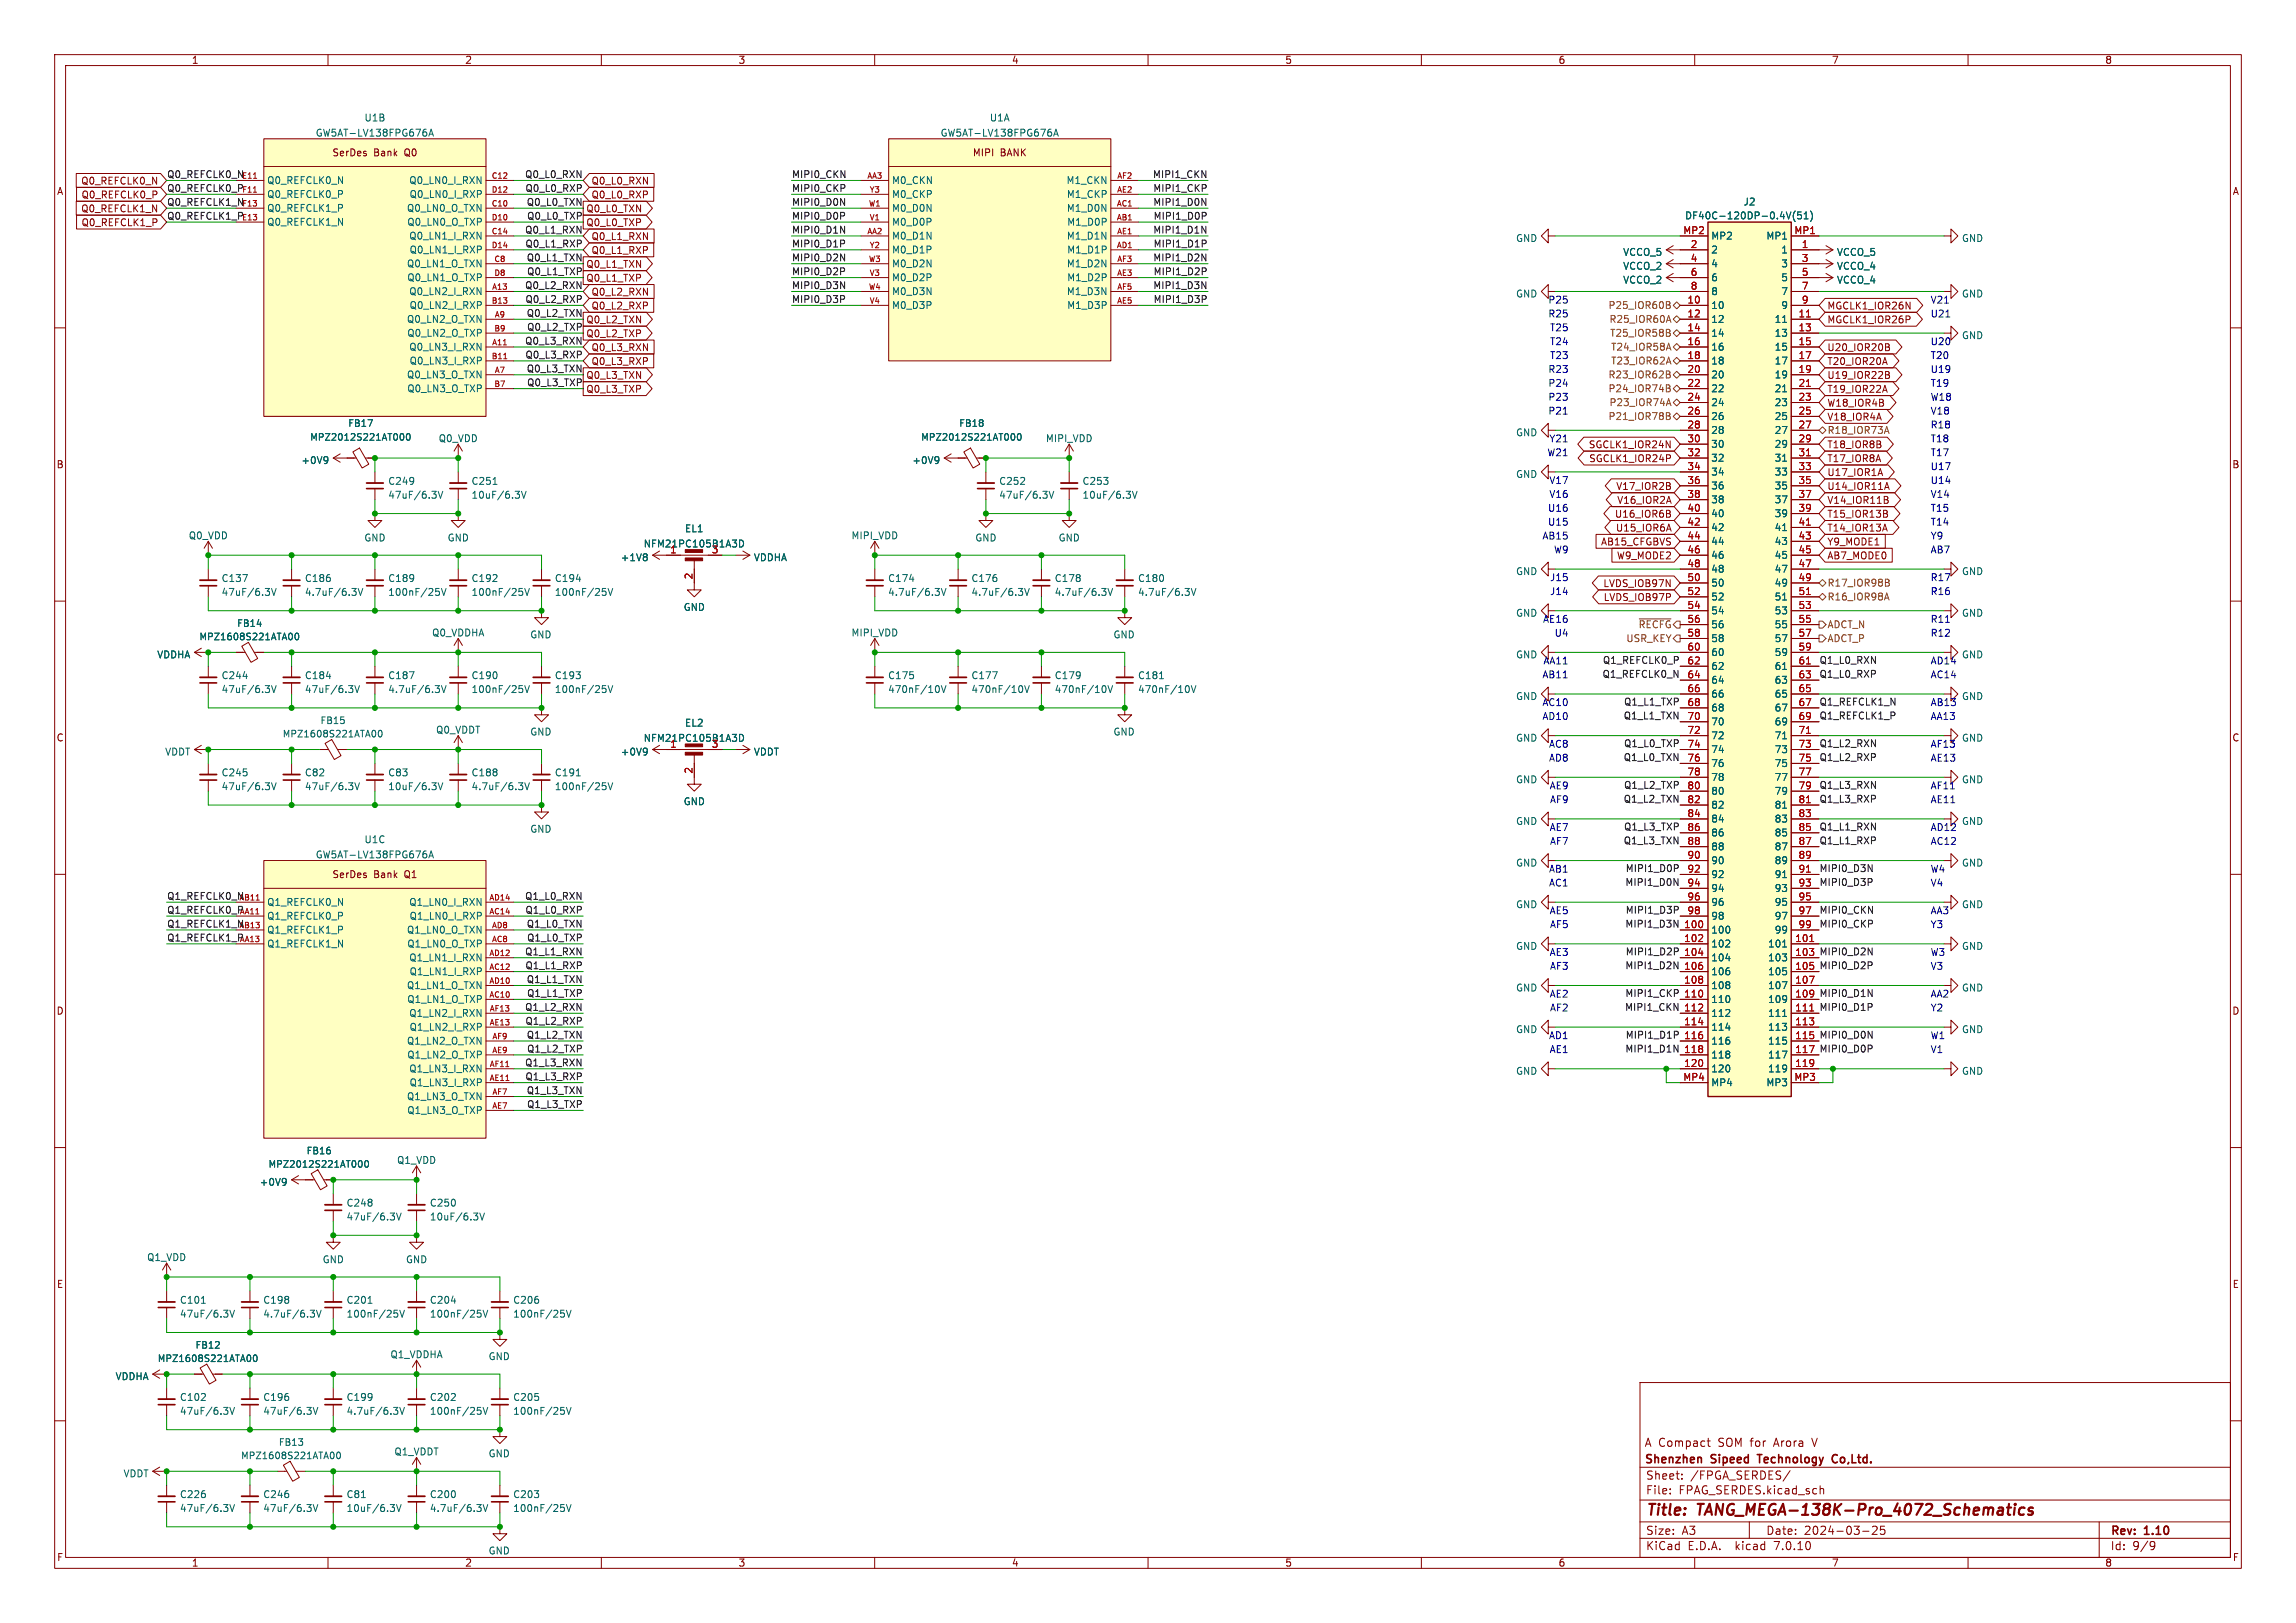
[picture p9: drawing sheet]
<svg xmlns="http://www.w3.org/2000/svg" width="420mm" height="297mm" viewBox="0 0 420 297" stroke-linecap="round" stroke-linejoin="round" font-family="sans-serif">
<defs><g id="words">
<g font-size="2.8" fill="#840000">
<text x="301" y="277.9">Title:</text>
<text x="310.6" y="277.9">TANG_MEGA-138K-Pro_4072_Schematics</text>
</g>
<g font-size="2.1" fill="#840000">
<text x="300.7" y="268.2">Shenzhen</text>
<text x="300.7" y="265">A Compact</text>
<text x="313.1" y="268.2">Sipeed</text>
<text x="314.3" y="265">SOM for</text>
<text x="322.3" y="268.2">Technology</text>
<text x="324.8" y="265">Arora</text>
<text x="332" y="265">V</text>
<text x="336.5" y="268.2">Co,Ltd.</text>
<text x="301" y="273.7">File:</text>
<text x="301" y="271">Sheet:</text>
<text x="307.1" y="273.7">FPAG_SERDES.kicad_sch</text>
<text x="309.2" y="271">/FPGA_SERDES/</text>
<text x="301" y="281.1">Size:</text>
<text x="307.6" y="281.1">A3</text>
<text x="323" y="281.1">Date:</text>
<text x="330" y="281.1">2024-03-25</text>
<text x="386" y="281.3">Rev:</text>
<text x="392.4" y="281.3">1.10</text>
<text x="301" y="283.9">KiCad</text>
<text x="308.7" y="283.9">E.D.A.</text>
<text x="317.6" y="283.9">kicad</text>
<text x="324.8" y="283.9">7.0.10</text>
<text x="386" y="283.9">Id:</text>
<text x="390.1" y="283.9">9/9</text>
</g>
<g font-size="1.8" fill="#840000">
<text x="35" y="11.9">1</text>
<text x="85" y="11.9">2</text>
<text x="135" y="11.9">3</text>
<text x="185" y="11.9">4</text>
<text x="235" y="11.9">5</text>
<text x="285" y="11.9">6</text>
<text x="335" y="11.9">7</text>
<text x="385" y="11.9">8</text>
<text x="60.7" y="28.8">SerDes</text>
<text x="68.4" y="28.8">Bank</text>
<text x="74.1" y="28.8">Q0</text>
<text x="177.8" y="28.8">MIPI</text>
<text x="183" y="28.8">BANK</text>
<text x="10.3" y="35.9">A</text>
<text x="14.8" y="34">Q0_REFCLK0_N</text>
<text x="108.1" y="34">Q0_L0_RXN</text>
<text x="408.3" y="35.9">A</text>
<text x="14.8" y="39.1">Q0_REFCLK1_N</text>
<text x="14.8" y="36.5">Q0_REFCLK0_P</text>
<text x="14.8" y="41.6">Q0_REFCLK1_P</text>
<text x="107.2" y="39.1">Q0_L0_TXN</text>
<text x="107.2" y="41.6">Q0_L0_TXP</text>
<text x="108.1" y="36.5">Q0_L0_RXP</text>
<text x="108.1" y="44.1">Q0_L1_RXN</text>
<text x="108.1" y="46.7">Q0_L1_RXP</text>
<text x="107.2" y="51.8">Q0_L1_TXP</text>
<text x="107.2" y="49.2">Q0_L1_TXN</text>
<text x="107.2" y="59.4">Q0_L2_TXN</text>
<text x="108.1" y="56.8">Q0_L2_RXP</text>
<text x="108.1" y="54.3">Q0_L2_RXN</text>
<text x="334.2" y="59.4">MGCLK1_IOR26P</text>
<text x="334.2" y="56.8">MGCLK1_IOR26N</text>
<text x="107.2" y="61.9">Q0_L2_TXP</text>
<text x="108.1" y="64.5">Q0_L3_RXN</text>
<text x="334.2" y="64.5">U20_IOR20B</text>
<text x="107.2" y="69.5">Q0_L3_TXN</text>
<text x="108.1" y="67">Q0_L3_RXP</text>
<text x="334.2" y="69.5">U19_IOR22B</text>
<text x="334.2" y="67">T20_IOR20A</text>
<text x="107.2" y="72.1">Q0_L3_TXP</text>
<text x="334.2" y="74.6">W18_IOR4B</text>
<text x="334.2" y="77.2">V18_IOR4A</text>
<text x="334.2" y="72.1">T19_IOR22A</text>
<text x="290.5" y="82.2">SGCLK1_IOR24N</text>
<text x="334.2" y="82.2">T18_IOR8B</text>
<text x="10.3" y="85.9">B</text>
<text x="290.6" y="84.8">SGCLK1_IOR24P</text>
<text x="295.5" y="89.9">V17_IOR2B</text>
<text x="334.2" y="84.8">T17_IOR8A</text>
<text x="334.2" y="87.3">U17_IOR1A</text>
<text x="334.2" y="89.9">U14_IOR11A</text>
<text x="408.2" y="85.9">B</text>
<text x="295.3" y="94.9">U16_IOR6B</text>
<text x="295.7" y="92.4">V16_IOR2A</text>
<text x="334.2" y="92.4">V14_IOR11B</text>
<text x="334.2" y="94.9">T15_IOR13B</text>
<text x="292.8" y="100">AB15_CFGBVS</text>
<text x="295.5" y="97.5">U15_IOR6A</text>
<text x="334.2" y="100">Y9_MODE1</text>
<text x="334.2" y="97.5">T14_IOR13A</text>
<text x="293.2" y="107.6">LVDS_IOB97N</text>
<text x="295.7" y="102.6">W9_MODE2</text>
<text x="334.2" y="102.6">AB7_MODE0</text>
<text x="293.3" y="110.2">LVDS_IOB97P</text>
<text x="10.3" y="135.9">C</text>
<text x="408.2" y="135.9">C</text>
<text x="60.7" y="160.9">SerDes</text>
<text x="68.4" y="160.9">Bank</text>
<text x="74.1" y="160.9">Q1</text>
<text x="10.3" y="185.9">D</text>
<text x="408.2" y="185.9">D</text>
<text x="10.3" y="235.9">E</text>
<text x="408.3" y="235.9">E</text>
<text x="10.3" y="285.9">F</text>
<text x="35" y="286.9">1</text>
<text x="85" y="286.9">2</text>
<text x="135" y="286.9">3</text>
<text x="185" y="286.9">4</text>
<text x="235" y="286.9">5</text>
<text x="285" y="286.9">6</text>
<text x="335" y="286.9">7</text>
<text x="385" y="286.9">8</text>
<text x="408.3" y="285.9">F</text>
</g>
<g font-size="1.8" fill="#006464">
<text x="66.6" y="22.4">U1B</text>
<text x="181" y="22.4">U1A</text>
<text x="57.7" y="25.2">GW5AT-LV138FPG676A</text>
<text x="172" y="25.2">GW5AT-LV138FPG676A</text>
<text x="48.8" y="33.9">Q0_REFCLK0_N</text>
<text x="74.8" y="33.9">Q0_LN0_I_RXN</text>
<text x="163.1" y="33.9">M0_CKN</text>
<text x="195" y="33.9">M1_CKN</text>
<text x="48.8" y="41.5">Q0_REFCLK1_N</text>
<text x="48.8" y="36.4">Q0_REFCLK0_P</text>
<text x="48.8" y="39">Q0_REFCLK1_P</text>
<text x="74.3" y="39">Q0_LN0_O_TXN</text>
<text x="74.4" y="41.5">Q0_LN0_O_TXP</text>
<text x="74.8" y="36.4">Q0_LN0_I_RXP</text>
<text x="163.1" y="41.5">M0_D0P</text>
<text x="163.1" y="39">M0_D0N</text>
<text x="163.1" y="36.4">M0_CKP</text>
<text x="195.1" y="39">M1_D0N</text>
<text x="195.1" y="36.4">M1_CKP</text>
<text x="195.1" y="41.5">M1_D0P</text>
<text x="308.1" y="40.3">DF40C-120DP-0.4V(51)</text>
<text x="318.8" y="37.8">J2</text>
<text x="74.8" y="44">Q0_LN1_I_RXN</text>
<text x="74.8" y="46.6">Q0_LN1_I_RXP</text>
<text x="163.1" y="44">M0_D1N</text>
<text x="163.1" y="46.6">M0_D1P</text>
<text x="195.1" y="44">M1_D1N</text>
<text x="195.1" y="46.6">M1_D1P</text>
<text x="277.2" y="44.5">GND</text>
<text x="296.8" y="47">VCCO_5</text>
<text x="312.9" y="46.6">2</text>
<text x="312.9" y="44">MP2</text>
<text x="323" y="44">MP1</text>
<text x="325.7" y="46.6">1</text>
<text x="335.9" y="47">VCCO_5</text>
<text x="358.8" y="44.5">GND</text>
<text x="74.3" y="49.1">Q0_LN1_O_TXN</text>
<text x="74.4" y="51.7">Q0_LN1_O_TXP</text>
<text x="163.1" y="51.7">M0_D2P</text>
<text x="163.1" y="49.1">M0_D2N</text>
<text x="195.1" y="49.1">M1_D2N</text>
<text x="195.1" y="51.7">M1_D2P</text>
<text x="296.8" y="49.6">VCCO_2</text>
<text x="296.8" y="52.1">VCCO_2</text>
<text x="312.9" y="49.1">4</text>
<text x="312.9" y="51.7">6</text>
<text x="325.7" y="49.1">3</text>
<text x="325.7" y="51.7">5</text>
<text x="335.9" y="49.6">VCCO_4</text>
<text x="335.9" y="52.1">VCCO_4</text>
<text x="74.3" y="59.3">Q0_LN2_O_TXN</text>
<text x="74.8" y="54.2">Q0_LN2_I_RXN</text>
<text x="74.8" y="56.7">Q0_LN2_I_RXP</text>
<text x="163.1" y="56.7">M0_D3P</text>
<text x="163.1" y="54.2">M0_D3N</text>
<text x="195.1" y="54.2">M1_D3N</text>
<text x="195.1" y="56.7">M1_D3P</text>
<text x="277.2" y="54.6">GND</text>
<text x="312.9" y="56.7">10</text>
<text x="312.9" y="59.3">12</text>
<text x="312.9" y="54.2">8</text>
<text x="324.5" y="59.3">11</text>
<text x="325.7" y="54.2">7</text>
<text x="325.7" y="56.7">9</text>
<text x="358.8" y="54.6">GND</text>
<text x="74.4" y="61.8">Q0_LN2_O_TXP</text>
<text x="74.8" y="64.4">Q0_LN3_I_RXN</text>
<text x="312.9" y="61.8">14</text>
<text x="312.9" y="64.4">16</text>
<text x="324.5" y="61.8">13</text>
<text x="324.5" y="64.4">15</text>
<text x="358.8" y="62.3">GND</text>
<text x="74.3" y="69.4">Q0_LN3_O_TXN</text>
<text x="74.4" y="72">Q0_LN3_O_TXP</text>
<text x="74.8" y="66.9">Q0_LN3_I_RXP</text>
<text x="312.9" y="66.9">18</text>
<text x="312.9" y="69.4">20</text>
<text x="312.9" y="72">22</text>
<text x="324.5" y="66.9">17</text>
<text x="324.5" y="69.4">19</text>
<text x="324.5" y="72">21</text>
<text x="312.9" y="74.5">24</text>
<text x="312.9" y="77.1">26</text>
<text x="324.5" y="74.5">23</text>
<text x="324.5" y="77.1">25</text>
<text x="80.2" y="81.1">Q0_VDD</text>
<text x="191.2" y="81.1">MIPI_VDD</text>
<text x="277.2" y="80">GND</text>
<text x="312.9" y="79.6">28</text>
<text x="312.9" y="82.1">30</text>
<text x="324.5" y="79.6">27</text>
<text x="324.5" y="82.1">29</text>
<text x="55" y="85.1">+0V9</text>
<text x="70.9" y="88.9">C249</text>
<text x="86.2" y="88.9">C251</text>
<text x="166.8" y="85.1">+0V9</text>
<text x="182.7" y="88.9">C252</text>
<text x="197.9" y="88.9">C253</text>
<text x="277.2" y="87.7">GND</text>
<text x="312.9" y="84.7">32</text>
<text x="312.9" y="87.2">34</text>
<text x="312.9" y="89.8">36</text>
<text x="324.5" y="84.7">31</text>
<text x="324.5" y="87.2">33</text>
<text x="324.5" y="89.8">35</text>
<text x="70.9" y="91.5">47uF/6.3V</text>
<text x="86.2" y="91.5">10uF/6.3V</text>
<text x="182.7" y="91.5">47uF/6.3V</text>
<text x="197.9" y="91.5">10uF/6.3V</text>
<text x="312.9" y="92.3">38</text>
<text x="312.9" y="94.8">40</text>
<text x="324.5" y="92.3">37</text>
<text x="324.5" y="94.8">39</text>
<text x="34.4" y="98.9">Q0_VDD</text>
<text x="66.5" y="99.3">GND</text>
<text x="81.8" y="99.3">GND</text>
<text x="117.6" y="100.4">NFM21PC105B1A3D</text>
<text x="125.2" y="97.6">EL1</text>
<text x="155.7" y="98.9">MIPI_VDD</text>
<text x="178.3" y="99.3">GND</text>
<text x="193.5" y="99.3">GND</text>
<text x="312.9" y="97.4">42</text>
<text x="312.9" y="99.9">44</text>
<text x="324.5" y="97.4">41</text>
<text x="324.5" y="99.9">43</text>
<text x="40.4" y="106.7">C137</text>
<text x="55.7" y="106.7">C186</text>
<text x="70.9" y="106.7">C189</text>
<text x="86.2" y="106.7">C192</text>
<text x="101.4" y="106.7">C194</text>
<text x="113.5" y="102.9">+1V8</text>
<text x="137.8" y="102.9">VDDHA</text>
<text x="162.4" y="106.7">C174</text>
<text x="177.6" y="106.7">C176</text>
<text x="192.8" y="106.7">C178</text>
<text x="208.1" y="106.7">C180</text>
<text x="277.2" y="105.4">GND</text>
<text x="312.9" y="102.5">46</text>
<text x="312.9" y="105">48</text>
<text x="312.9" y="107.5">50</text>
<text x="324.5" y="102.5">45</text>
<text x="324.5" y="105">47</text>
<text x="324.5" y="107.5">49</text>
<text x="358.8" y="105.4">GND</text>
<text x="40.4" y="109.2">47uF/6.3V</text>
<text x="55.7" y="109.2">4.7uF/6.3V</text>
<text x="70.9" y="109.2">100nF/25V</text>
<text x="86.2" y="109.2">100nF/25V</text>
<text x="101.4" y="109.2">100nF/25V</text>
<text x="125" y="112">GND</text>
<text x="162.4" y="109.2">4.7uF/6.3V</text>
<text x="177.6" y="109.2">4.7uF/6.3V</text>
<text x="192.8" y="109.2">4.7uF/6.3V</text>
<text x="208.1" y="109.2">4.7uF/6.3V</text>
<text x="277.2" y="113.1">GND</text>
<text x="312.9" y="110.1">52</text>
<text x="312.9" y="112.6">54</text>
<text x="324.5" y="110.1">51</text>
<text x="324.5" y="112.6">53</text>
<text x="358.8" y="113.1">GND</text>
<text x="78.9" y="116.7">Q0_VDDHA</text>
<text x="96.9" y="117">GND</text>
<text x="155.7" y="116.7">MIPI_VDD</text>
<text x="203.6" y="117">GND</text>
<text x="312.9" y="115.2">56</text>
<text x="312.9" y="117.7">58</text>
<text x="324.5" y="115.2">55</text>
<text x="324.5" y="117.7">57</text>
<text x="28.7" y="120.7">VDDHA</text>
<text x="40.4" y="124.5">C244</text>
<text x="55.7" y="124.5">C184</text>
<text x="70.9" y="124.5">C187</text>
<text x="86.2" y="124.5">C190</text>
<text x="101.4" y="124.5">C193</text>
<text x="162.4" y="124.5">C175</text>
<text x="177.6" y="124.5">C177</text>
<text x="192.8" y="124.5">C179</text>
<text x="208.1" y="124.5">C181</text>
<text x="277.2" y="120.7">GND</text>
<text x="312.9" y="120.2">60</text>
<text x="312.9" y="122.8">62</text>
<text x="312.9" y="125.3">64</text>
<text x="324.5" y="120.2">59</text>
<text x="324.5" y="122.8">61</text>
<text x="324.5" y="125.3">63</text>
<text x="358.8" y="120.7">GND</text>
<text x="40.4" y="127">47uF/6.3V</text>
<text x="55.7" y="127">47uF/6.3V</text>
<text x="70.9" y="127">4.7uF/6.3V</text>
<text x="86.2" y="127">100nF/25V</text>
<text x="101.4" y="127">100nF/25V</text>
<text x="162.4" y="127">470nF/10V</text>
<text x="177.6" y="127">470nF/10V</text>
<text x="192.8" y="127">470nF/10V</text>
<text x="208.1" y="127">470nF/10V</text>
<text x="277.2" y="128.3">GND</text>
<text x="312.9" y="127.9">66</text>
<text x="312.9" y="130.4">68</text>
<text x="324.5" y="127.9">65</text>
<text x="324.5" y="130.4">67</text>
<text x="358.8" y="128.3">GND</text>
<text x="79.7" y="134.4">Q0_VDDT</text>
<text x="96.9" y="134.8">GND</text>
<text x="117.6" y="135.9">NFM21PC105B1A3D</text>
<text x="125.2" y="133.2">EL2</text>
<text x="203.6" y="134.8">GND</text>
<text x="277.2" y="135.9">GND</text>
<text x="312.9" y="132.9">70</text>
<text x="312.9" y="135.5">72</text>
<text x="324.5" y="132.9">69</text>
<text x="324.5" y="135.5">71</text>
<text x="358.8" y="135.9">GND</text>
<text x="30.1" y="138.5">VDDT</text>
<text x="40.4" y="142.3">C245</text>
<text x="55.7" y="142.3">C82</text>
<text x="70.9" y="142.3">C83</text>
<text x="86.2" y="142.3">C188</text>
<text x="101.4" y="142.3">C191</text>
<text x="113.5" y="138.5">+0V9</text>
<text x="137.8" y="138.5">VDDT</text>
<text x="277.2" y="143.5">GND</text>
<text x="312.9" y="138">74</text>
<text x="312.9" y="140.6">76</text>
<text x="312.9" y="143.1">78</text>
<text x="324.5" y="138">73</text>
<text x="324.5" y="140.6">75</text>
<text x="324.5" y="143.1">77</text>
<text x="358.8" y="143.5">GND</text>
<text x="40.4" y="144.8">47uF/6.3V</text>
<text x="55.7" y="144.8">47uF/6.3V</text>
<text x="70.9" y="144.8">10uF/6.3V</text>
<text x="86.2" y="144.8">4.7uF/6.3V</text>
<text x="101.4" y="144.8">100nF/25V</text>
<text x="125" y="147.5">GND</text>
<text x="312.9" y="145.6">80</text>
<text x="312.9" y="148.2">82</text>
<text x="324.5" y="145.6">79</text>
<text x="324.5" y="148.2">81</text>
<text x="66.6" y="154.5">U1C</text>
<text x="96.9" y="152.6">GND</text>
<text x="277.2" y="151.2">GND</text>
<text x="312.9" y="150.7">84</text>
<text x="312.9" y="153.3">86</text>
<text x="312.9" y="155.8">88</text>
<text x="324.5" y="150.7">83</text>
<text x="324.5" y="153.3">85</text>
<text x="324.5" y="155.8">87</text>
<text x="358.8" y="151.2">GND</text>
<text x="57.7" y="157.3">GW5AT-LV138FPG676A</text>
<text x="277.2" y="158.8">GND</text>
<text x="312.9" y="158.3">90</text>
<text x="312.9" y="160.9">92</text>
<text x="324.5" y="158.3">89</text>
<text x="324.5" y="160.9">91</text>
<text x="358.8" y="158.8">GND</text>
<text x="48.8" y="166">Q1_REFCLK0_N</text>
<text x="74.8" y="166">Q1_LN0_I_RXN</text>
<text x="277.2" y="166.4">GND</text>
<text x="312.9" y="163.4">94</text>
<text x="312.9" y="166">96</text>
<text x="324.5" y="163.4">93</text>
<text x="324.5" y="166">95</text>
<text x="358.8" y="166.4">GND</text>
<text x="48.8" y="168.5">Q1_REFCLK0_P</text>
<text x="48.8" y="173.6">Q1_REFCLK1_N</text>
<text x="48.8" y="171">Q1_REFCLK1_P</text>
<text x="74.3" y="171">Q1_LN0_O_TXN</text>
<text x="74.4" y="173.6">Q1_LN0_O_TXP</text>
<text x="74.8" y="168.5">Q1_LN0_I_RXP</text>
<text x="312.9" y="171">100</text>
<text x="312.9" y="173.6">102</text>
<text x="312.9" y="168.5">98</text>
<text x="323.3" y="173.6">101</text>
<text x="324.5" y="168.5">97</text>
<text x="324.5" y="171">99</text>
<text x="74.8" y="176.1">Q1_LN1_I_RXN</text>
<text x="74.8" y="178.7">Q1_LN1_I_RXP</text>
<text x="277.2" y="174">GND</text>
<text x="312.9" y="176.1">104</text>
<text x="312.9" y="178.7">106</text>
<text x="323.3" y="176.1">103</text>
<text x="323.3" y="178.7">105</text>
<text x="358.8" y="174">GND</text>
<text x="74.3" y="181.2">Q1_LN1_O_TXN</text>
<text x="74.4" y="183.7">Q1_LN1_O_TXP</text>
<text x="277.2" y="181.6">GND</text>
<text x="312.9" y="181.2">108</text>
<text x="312.9" y="183.7">110</text>
<text x="323.3" y="181.2">107</text>
<text x="323.3" y="183.7">109</text>
<text x="358.8" y="181.6">GND</text>
<text x="74.3" y="191.4">Q1_LN2_O_TXN</text>
<text x="74.8" y="186.3">Q1_LN2_I_RXN</text>
<text x="74.8" y="188.8">Q1_LN2_I_RXP</text>
<text x="277.2" y="189.3">GND</text>
<text x="312.9" y="186.3">112</text>
<text x="312.9" y="188.8">114</text>
<text x="312.9" y="191.4">116</text>
<text x="323.3" y="186.3">111</text>
<text x="323.3" y="188.8">113</text>
<text x="323.3" y="191.4">115</text>
<text x="358.8" y="189.3">GND</text>
<text x="74.4" y="193.9">Q1_LN2_O_TXP</text>
<text x="74.8" y="196.4">Q1_LN3_I_RXN</text>
<text x="277.2" y="196.9">GND</text>
<text x="312.9" y="193.9">118</text>
<text x="312.9" y="196.4">120</text>
<text x="323.3" y="193.9">117</text>
<text x="323.3" y="196.4">119</text>
<text x="358.8" y="196.9">GND</text>
<text x="74.3" y="201.5">Q1_LN3_O_TXN</text>
<text x="74.8" y="199">Q1_LN3_I_RXP</text>
<text x="312.9" y="199">MP4</text>
<text x="323" y="199">MP3</text>
<text x="74.4" y="204.1">Q1_LN3_O_TXP</text>
<text x="72.5" y="213.2">Q1_VDD</text>
<text x="47.4" y="217.2">+0V9</text>
<text x="63.3" y="221">C248</text>
<text x="78.5" y="221">C250</text>
<text x="63.3" y="223.5">47uF/6.3V</text>
<text x="78.5" y="223.5">10uF/6.3V</text>
<text x="26.8" y="231">Q1_VDD</text>
<text x="58.9" y="231.4">GND</text>
<text x="74.2" y="231.4">GND</text>
<text x="32.8" y="238.8">C101</text>
<text x="48.1" y="238.8">C198</text>
<text x="63.3" y="238.8">C201</text>
<text x="78.5" y="238.8">C204</text>
<text x="93.8" y="238.8">C206</text>
<text x="32.8" y="241.3">47uF/6.3V</text>
<text x="48.1" y="241.3">4.7uF/6.3V</text>
<text x="63.3" y="241.3">100nF/25V</text>
<text x="78.5" y="241.3">100nF/25V</text>
<text x="93.8" y="241.3">100nF/25V</text>
<text x="71.3" y="248.7">Q1_VDDHA</text>
<text x="89.3" y="249.1">GND</text>
<text x="21" y="252.8">VDDHA</text>
<text x="32.8" y="256.6">C102</text>
<text x="48.1" y="256.6">C196</text>
<text x="63.3" y="256.6">C199</text>
<text x="78.5" y="256.6">C202</text>
<text x="93.8" y="256.6">C205</text>
<text x="32.8" y="259.1">47uF/6.3V</text>
<text x="48.1" y="259.1">47uF/6.3V</text>
<text x="63.3" y="259.1">4.7uF/6.3V</text>
<text x="78.5" y="259.1">100nF/25V</text>
<text x="93.8" y="259.1">100nF/25V</text>
<text x="72" y="266.5">Q1_VDDT</text>
<text x="89.3" y="266.9">GND</text>
<text x="22.5" y="270.5">VDDT</text>
<text x="32.8" y="274.3">C226</text>
<text x="48.1" y="274.3">C246</text>
<text x="63.3" y="274.3">C81</text>
<text x="78.5" y="274.3">C200</text>
<text x="93.8" y="274.3">C203</text>
<text x="32.8" y="276.9">47uF/6.3V</text>
<text x="48.1" y="276.9">47uF/6.3V</text>
<text x="63.3" y="276.9">10uF/6.3V</text>
<text x="78.5" y="276.9">4.7uF/6.3V</text>
<text x="93.8" y="276.9">100nF/25V</text>
<text x="89.3" y="284.7">GND</text>
</g>
<g font-size="1.8" fill="#0f0f0f">
<text x="30.5" y="35.2">Q0_REFCLK0_P</text>
<text x="30.5" y="32.7">Q0_REFCLK0_N</text>
<text x="96" y="32.7">Q0_L0_RXN</text>
<text x="96" y="35.2">Q0_L0_RXP</text>
<text x="144.8" y="32.7">MIPI0_CKN</text>
<text x="144.8" y="35.2">MIPI0_CKP</text>
<text x="210.8" y="32.7">MIPI1_CKN</text>
<text x="210.9" y="35.2">MIPI1_CKP</text>
<text x="30.5" y="40.3">Q0_REFCLK1_P</text>
<text x="30.5" y="37.7">Q0_REFCLK1_N</text>
<text x="96.3" y="37.7">Q0_L0_TXN</text>
<text x="96.3" y="40.3">Q0_L0_TXP</text>
<text x="144.8" y="37.7">MIPI0_D0N</text>
<text x="144.8" y="40.3">MIPI0_D0P</text>
<text x="210.9" y="37.7">MIPI1_D0N</text>
<text x="210.9" y="40.3">MIPI1_D0P</text>
<text x="96" y="42.8">Q0_L1_RXN</text>
<text x="96" y="45.4">Q0_L1_RXP</text>
<text x="96.3" y="47.9">Q0_L1_TXN</text>
<text x="144.8" y="42.8">MIPI0_D1N</text>
<text x="144.8" y="47.9">MIPI0_D2N</text>
<text x="144.8" y="45.4">MIPI0_D1P</text>
<text x="210.9" y="47.9">MIPI1_D2N</text>
<text x="210.9" y="42.8">MIPI1_D1N</text>
<text x="210.9" y="45.4">MIPI1_D1P</text>
<text x="96" y="53">Q0_L2_RXN</text>
<text x="96.3" y="50.5">Q0_L1_TXP</text>
<text x="144.8" y="53">MIPI0_D3N</text>
<text x="144.8" y="50.5">MIPI0_D2P</text>
<text x="210.9" y="53">MIPI1_D3N</text>
<text x="210.9" y="50.5">MIPI1_D2P</text>
<text x="96" y="55.5">Q0_L2_RXP</text>
<text x="96.3" y="58.1">Q0_L2_TXN</text>
<text x="144.8" y="55.5">MIPI0_D3P</text>
<text x="210.9" y="55.5">MIPI1_D3P</text>
<text x="96" y="63.2">Q0_L3_RXN</text>
<text x="96" y="65.7">Q0_L3_RXP</text>
<text x="96.3" y="60.6">Q0_L2_TXP</text>
<text x="96.3" y="68.2">Q0_L3_TXN</text>
<text x="96.3" y="70.8">Q0_L3_TXP</text>
<text x="293" y="124.1">Q1_REFCLK0_N</text>
<text x="293.1" y="121.6">Q1_REFCLK0_P</text>
<text x="332.7" y="121.6">Q1_L0_RXN</text>
<text x="332.7" y="124.1">Q1_L0_RXP</text>
<text x="296.9" y="131.7">Q1_L1_TXN</text>
<text x="297" y="129.2">Q1_L1_TXP</text>
<text x="332.7" y="129.2">Q1_REFCLK1_N</text>
<text x="332.7" y="131.7">Q1_REFCLK1_P</text>
<text x="297" y="136.8">Q1_L0_TXP</text>
<text x="332.7" y="136.8">Q1_L2_RXN</text>
<text x="296.9" y="139.4">Q1_L0_TXN</text>
<text x="332.7" y="139.4">Q1_L2_RXP</text>
<text x="296.9" y="147">Q1_L2_TXN</text>
<text x="297" y="144.4">Q1_L2_TXP</text>
<text x="332.7" y="147">Q1_L3_RXP</text>
<text x="332.7" y="144.4">Q1_L3_RXN</text>
<text x="296.9" y="154.6">Q1_L3_TXN</text>
<text x="297" y="152.1">Q1_L3_TXP</text>
<text x="332.7" y="154.6">Q1_L1_RXP</text>
<text x="332.7" y="152.1">Q1_L1_RXN</text>
<text x="297.3" y="159.7">MIPI1_D0P</text>
<text x="332.7" y="159.7">MIPI0_D3N</text>
<text x="30.5" y="164.8">Q1_REFCLK0_N</text>
<text x="30.5" y="167.3">Q1_REFCLK0_P</text>
<text x="96" y="164.8">Q1_L0_RXN</text>
<text x="96" y="167.3">Q1_L0_RXP</text>
<text x="297.2" y="162.2">MIPI1_D0N</text>
<text x="297.3" y="167.3">MIPI1_D3P</text>
<text x="332.7" y="167.3">MIPI0_CKN</text>
<text x="332.7" y="162.2">MIPI0_D3P</text>
<text x="30.5" y="172.4">Q1_REFCLK1_P</text>
<text x="30.5" y="169.8">Q1_REFCLK1_N</text>
<text x="96.3" y="169.8">Q1_L0_TXN</text>
<text x="96.3" y="172.4">Q1_L0_TXP</text>
<text x="297.2" y="169.8">MIPI1_D3N</text>
<text x="332.7" y="169.8">MIPI0_CKP</text>
<text x="96" y="174.9">Q1_L1_RXN</text>
<text x="96" y="177.5">Q1_L1_RXP</text>
<text x="96.3" y="180">Q1_L1_TXN</text>
<text x="297.2" y="177.5">MIPI1_D2N</text>
<text x="297.3" y="174.9">MIPI1_D2P</text>
<text x="332.7" y="174.9">MIPI0_D2N</text>
<text x="332.7" y="177.5">MIPI0_D2P</text>
<text x="96" y="185.1">Q1_L2_RXN</text>
<text x="96.3" y="182.5">Q1_L1_TXP</text>
<text x="297.2" y="185.1">MIPI1_CKN</text>
<text x="297.2" y="182.5">MIPI1_CKP</text>
<text x="332.7" y="185.1">MIPI0_D1P</text>
<text x="332.7" y="182.5">MIPI0_D1N</text>
<text x="96" y="187.6">Q1_L2_RXP</text>
<text x="96.3" y="190.2">Q1_L2_TXN</text>
<text x="297.3" y="190.2">MIPI1_D1P</text>
<text x="332.7" y="190.2">MIPI0_D0N</text>
<text x="96" y="195.2">Q1_L3_RXN</text>
<text x="96" y="197.8">Q1_L3_RXP</text>
<text x="96.3" y="192.7">Q1_L2_TXP</text>
<text x="297.2" y="192.7">MIPI1_D1N</text>
<text x="332.7" y="192.7">MIPI0_D0P</text>
<text x="96.3" y="200.3">Q1_L3_TXN</text>
<text x="96.3" y="202.9">Q1_L3_TXP</text>
</g>
<g font-size="1.8" fill="#a90000">
<text x="307.8" y="42.9">MP2</text>
<text x="309.2" y="45.5">2</text>
<text x="328.1" y="42.9">MP1</text>
<text x="329.5" y="45.5">1</text>
<text x="309.2" y="48">4</text>
<text x="309.2" y="50.5">6</text>
<text x="309.2" y="53.1">8</text>
<text x="329.5" y="48">3</text>
<text x="329.5" y="50.5">5</text>
<text x="329.5" y="53.1">7</text>
<text x="308.6" y="55.6">10</text>
<text x="308.6" y="58.2">12</text>
<text x="328.9" y="58.2">11</text>
<text x="329.5" y="55.6">9</text>
<text x="308.6" y="60.7">14</text>
<text x="308.6" y="63.2">16</text>
<text x="308.6" y="65.8">18</text>
<text x="328.9" y="60.7">13</text>
<text x="328.9" y="63.2">15</text>
<text x="328.9" y="65.8">17</text>
<text x="308.6" y="68.3">20</text>
<text x="308.6" y="70.9">22</text>
<text x="328.9" y="68.3">19</text>
<text x="328.9" y="70.9">21</text>
<text x="308.6" y="73.4">24</text>
<text x="308.6" y="75.9">26</text>
<text x="328.9" y="73.4">23</text>
<text x="328.9" y="75.9">25</text>
<text x="308.6" y="78.5">28</text>
<text x="308.6" y="81">30</text>
<text x="308.6" y="83.6">32</text>
<text x="328.9" y="78.5">27</text>
<text x="328.9" y="81">29</text>
<text x="328.9" y="83.6">31</text>
<text x="308.6" y="86.1">34</text>
<text x="308.6" y="88.6">36</text>
<text x="328.9" y="86.1">33</text>
<text x="328.9" y="88.6">35</text>
<text x="308.6" y="91.2">38</text>
<text x="308.6" y="93.7">40</text>
<text x="328.9" y="91.2">37</text>
<text x="328.9" y="93.7">39</text>
<text x="122.5" y="101.3">1</text>
<text x="130.1" y="101.3">3</text>
<text x="308.6" y="96.3">42</text>
<text x="308.6" y="98.8">44</text>
<text x="308.6" y="101.3">46</text>
<text x="328.9" y="96.3">41</text>
<text x="328.9" y="98.8">43</text>
<text x="328.9" y="101.3">45</text>
<text x="126.7" y="106.1" transform="rotate(-90 126.7 106.1)">2</text>
<text x="308.6" y="103.9">48</text>
<text x="308.6" y="106.4">50</text>
<text x="328.9" y="103.9">47</text>
<text x="328.9" y="106.4">49</text>
<text x="308.6" y="109">52</text>
<text x="308.6" y="111.5">54</text>
<text x="328.9" y="109">51</text>
<text x="328.9" y="111.5">53</text>
<text x="308.6" y="114">56</text>
<text x="308.6" y="116.6">58</text>
<text x="308.6" y="119.1">60</text>
<text x="328.9" y="114">55</text>
<text x="328.9" y="116.6">57</text>
<text x="328.9" y="119.1">59</text>
<text x="308.6" y="121.7">62</text>
<text x="308.6" y="124.2">64</text>
<text x="328.9" y="121.7">61</text>
<text x="328.9" y="124.2">63</text>
<text x="308.6" y="126.7">66</text>
<text x="308.6" y="129.3">68</text>
<text x="308.6" y="131.8">70</text>
<text x="328.9" y="126.7">65</text>
<text x="328.9" y="129.3">67</text>
<text x="328.9" y="131.8">69</text>
<text x="122.5" y="136.9">1</text>
<text x="130.1" y="136.9">3</text>
<text x="308.6" y="134.4">72</text>
<text x="308.6" y="136.9">74</text>
<text x="328.9" y="134.4">71</text>
<text x="328.9" y="136.9">73</text>
<text x="126.7" y="141.7" transform="rotate(-90 126.7 141.7)">2</text>
<text x="308.6" y="139.4">76</text>
<text x="308.6" y="142">78</text>
<text x="328.9" y="139.4">75</text>
<text x="328.9" y="142">77</text>
<text x="308.6" y="144.5">80</text>
<text x="308.6" y="147.1">82</text>
<text x="308.6" y="149.6">84</text>
<text x="328.9" y="144.5">79</text>
<text x="328.9" y="147.1">81</text>
<text x="328.9" y="149.6">83</text>
<text x="308.6" y="152.1">86</text>
<text x="308.6" y="154.7">88</text>
<text x="328.9" y="152.1">85</text>
<text x="328.9" y="154.7">87</text>
<text x="308.6" y="157.2">90</text>
<text x="308.6" y="159.8">92</text>
<text x="328.9" y="157.2">89</text>
<text x="328.9" y="159.8">91</text>
<text x="308.6" y="162.3">94</text>
<text x="308.6" y="164.8">96</text>
<text x="308.6" y="167.4">98</text>
<text x="328.9" y="162.3">93</text>
<text x="328.9" y="164.8">95</text>
<text x="328.9" y="167.4">97</text>
<text x="308" y="169.9">100</text>
<text x="308" y="172.5">102</text>
<text x="328.3" y="172.5">101</text>
<text x="328.9" y="169.9">99</text>
<text x="308" y="175">104</text>
<text x="308" y="177.5">106</text>
<text x="328.3" y="175">103</text>
<text x="328.3" y="177.5">105</text>
<text x="308" y="180.1">108</text>
<text x="308" y="182.6">110</text>
<text x="308" y="185.2">112</text>
<text x="328.3" y="180.1">107</text>
<text x="328.3" y="182.6">109</text>
<text x="328.3" y="185.2">111</text>
<text x="308" y="187.7">114</text>
<text x="308" y="190.2">116</text>
<text x="328.3" y="187.7">113</text>
<text x="328.3" y="190.2">115</text>
<text x="307.8" y="197.9">MP4</text>
<text x="308" y="192.8">118</text>
<text x="308" y="195.3">120</text>
<text x="328.1" y="197.9">MP3</text>
<text x="328.3" y="192.8">117</text>
<text x="328.3" y="195.3">119</text>
</g>
<g font-size="1.8" fill="#0000c2">
<text x="283.1" y="58.2">R25</text>
<text x="283.1" y="55.6">P25</text>
<text x="353.1" y="58.2">U21</text>
<text x="353.1" y="55.6">V21</text>
<text x="283.4" y="65.8">T23</text>
<text x="283.4" y="63.3">T24</text>
<text x="283.4" y="60.7">T25</text>
<text x="353.1" y="65.8">T20</text>
<text x="353.1" y="63.3">U20</text>
<text x="283.1" y="68.3">R23</text>
<text x="283.1" y="70.9">P24</text>
<text x="353.1" y="70.9">T19</text>
<text x="353.1" y="68.3">U19</text>
<text x="283.1" y="73.4">P23</text>
<text x="283.1" y="76">P21</text>
<text x="353.1" y="73.4">W18</text>
<text x="353.1" y="76">V18</text>
<text x="282.9" y="83.6">W21</text>
<text x="283.3" y="81">Y21</text>
<text x="353.1" y="81">T18</text>
<text x="353.1" y="78.5">R18</text>
<text x="353.1" y="83.6">T17</text>
<text x="283.3" y="88.7">V17</text>
<text x="353.1" y="86.1">U17</text>
<text x="353.1" y="88.7">U14</text>
<text x="283.1" y="93.7">U16</text>
<text x="283.3" y="91.2">V16</text>
<text x="353.1" y="91.2">V14</text>
<text x="353.1" y="93.7">T15</text>
<text x="282" y="98.8">AB15</text>
<text x="283.1" y="96.3">U15</text>
<text x="284.2" y="101.4">W9</text>
<text x="353.1" y="101.4">AB7</text>
<text x="353.1" y="96.3">T14</text>
<text x="353.1" y="98.8">Y9</text>
<text x="283.4" y="106.4">J15</text>
<text x="353.1" y="106.4">R17</text>
<text x="283.4" y="109">J14</text>
<text x="353.1" y="109">R16</text>
<text x="282.2" y="114.1">AE16</text>
<text x="284.3" y="116.6">U4</text>
<text x="353.1" y="114.1">R11</text>
<text x="353.1" y="116.6">R12</text>
<text x="282" y="124.2">AB11</text>
<text x="282.2" y="121.7">AA11</text>
<text x="353.1" y="121.7">AD14</text>
<text x="353.1" y="124.2">AC14</text>
<text x="282" y="131.8">AD10</text>
<text x="282" y="129.3">AC10</text>
<text x="353.1" y="131.8">AA13</text>
<text x="353.1" y="129.3">AB13</text>
<text x="283.2" y="136.9">AC8</text>
<text x="353.1" y="136.9">AF13</text>
<text x="283.2" y="139.5">AD8</text>
<text x="353.1" y="139.5">AE13</text>
<text x="283.4" y="144.5">AE9</text>
<text x="283.4" y="147.1">AF9</text>
<text x="353.1" y="147.1">AE11</text>
<text x="353.1" y="144.5">AF11</text>
<text x="283.4" y="152.2">AE7</text>
<text x="283.4" y="154.7">AF7</text>
<text x="353.1" y="152.2">AD12</text>
<text x="353.1" y="154.7">AC12</text>
<text x="283.2" y="159.8">AB1</text>
<text x="353.1" y="159.8">W4</text>
<text x="283.2" y="162.3">AC1</text>
<text x="283.4" y="167.4">AE5</text>
<text x="353.1" y="162.3">V4</text>
<text x="353.1" y="167.4">AA3</text>
<text x="283.4" y="169.9">AF5</text>
<text x="353.1" y="169.9">Y3</text>
<text x="283.4" y="175">AE3</text>
<text x="283.4" y="177.6">AF3</text>
<text x="353.1" y="175">W3</text>
<text x="353.1" y="177.6">V3</text>
<text x="283.4" y="182.6">AE2</text>
<text x="283.4" y="185.2">AF2</text>
<text x="353.1" y="185.2">Y2</text>
<text x="353.1" y="182.6">AA2</text>
<text x="283.2" y="190.3">AD1</text>
<text x="353.1" y="190.3">W1</text>
<text x="283.4" y="192.8">AE1</text>
<text x="353.1" y="192.8">V1</text>
</g>
<g font-size="1.8" fill="#725600">
<text x="294.1" y="56.7">P25_IOR60B</text>
<text x="294.3" y="59.3">R25_IOR60A</text>
<text x="294.4" y="61.8">T25_IOR58B</text>
<text x="294.6" y="64.4">T24_IOR58A</text>
<text x="294.1" y="69.4">R23_IOR62B</text>
<text x="294.1" y="72">P24_IOR74B</text>
<text x="294.6" y="66.9">T23_IOR62A</text>
<text x="294.1" y="77.1">P21_IOR78B</text>
<text x="294.3" y="74.5">P23_IOR74A</text>
<text x="334.2" y="79.6">R18_IOR73A</text>
<text x="334.2" y="107.5">R17_IOR98B</text>
<text x="334.2" y="110.1">R16_IOR98A</text>
<text x="297.4" y="117.7">USR_KEY</text>
<text x="299.6" y="115.2">~{RECFG}</text>
<text x="334.2" y="115.2">ADCT_N</text>
<text x="334.2" y="117.7">ADCT_P</text>
</g>
<g font-size="1.7" fill="#006464">
<text x="56.6" y="80.8">MPZ2012S221AT000</text>
<text x="63.6" y="78.3">FB17</text>
<text x="168.4" y="80.8">MPZ2012S221AT000</text>
<text x="175.4" y="78.3">FB18</text>
<text x="36.4" y="117.4">MPZ1608S221ATA00</text>
<text x="43.3" y="114.9">FB14</text>
<text x="51.6" y="135.1">MPZ1608S221ATA00</text>
<text x="58.5" y="132.7">FB15</text>
<text x="49" y="213.9">MPZ2012S221AT000</text>
<text x="56" y="211.4">FB16</text>
<text x="28.8" y="249.4">MPZ1608S221ATA00</text>
<text x="35.7" y="247">FB12</text>
<text x="44" y="267.2">MPZ1608S221ATA00</text>
<text x="50.9" y="264.8">FB13</text>
</g>
<g font-size="1.4" fill="#a90000">
<text x="44.2" y="32.8">E11</text>
<text x="89.8" y="32.8">C12</text>
<text x="89.8" y="35.3">D12</text>
<text x="158.5" y="32.8">AA3</text>
<text x="159" y="35.3">Y3</text>
<text x="204.2" y="35.3">AE2</text>
<text x="204.3" y="32.8">AF2</text>
<text x="44.2" y="37.8">F13</text>
<text x="89.8" y="37.8">C10</text>
<text x="89.8" y="40.4">D10</text>
<text x="158.8" y="37.8">W1</text>
<text x="159" y="40.4">V1</text>
<text x="204.2" y="40.4">AB1</text>
<text x="204.2" y="37.8">AC1</text>
<text x="89.8" y="42.9">C14</text>
<text x="89.8" y="45.5">D14</text>
<text x="158.5" y="42.9">AA2</text>
<text x="159" y="45.5">Y2</text>
<text x="204.2" y="45.5">AD1</text>
<text x="204.2" y="42.9">AE1</text>
<text x="89.9" y="53.1">A13</text>
<text x="90.3" y="48">C8</text>
<text x="90.3" y="50.5">D8</text>
<text x="158.8" y="48">W3</text>
<text x="158.8" y="53.1">W4</text>
<text x="159" y="50.5">V3</text>
<text x="204.2" y="50.5">AE3</text>
<text x="204.3" y="48">AF3</text>
<text x="204.3" y="53.1">AF5</text>
<text x="89.8" y="55.6">B13</text>
<text x="90.4" y="58.2">A9</text>
<text x="159" y="55.6">V4</text>
<text x="204.2" y="55.6">AE5</text>
<text x="89.8" y="65.8">B11</text>
<text x="89.9" y="63.2">A11</text>
<text x="90.3" y="60.7">B9</text>
<text x="90.3" y="70.9">B7</text>
<text x="90.4" y="68.3">A7</text>
<text x="43.7" y="164.8">AB11</text>
<text x="89.4" y="167.4">AC14</text>
<text x="89.4" y="164.8">AD14</text>
<text x="43.7" y="169.9">AB13</text>
<text x="89.9" y="172.5">AC8</text>
<text x="89.9" y="169.9">AD8</text>
<text x="89.4" y="177.5">AC12</text>
<text x="89.4" y="175">AD12</text>
<text x="89.4" y="182.6">AC10</text>
<text x="89.4" y="180.1">AD10</text>
<text x="89.5" y="185.2">AF13</text>
<text x="89.5" y="187.7">AE13</text>
<text x="90" y="190.2">AF9</text>
<text x="89.5" y="197.9">AE11</text>
<text x="89.5" y="195.3">AF11</text>
<text x="89.9" y="192.8">AE9</text>
<text x="89.9" y="202.9">AE7</text>
<text x="90" y="200.4">AF7</text>
</g>
<g font-size="1.4" fill="#0f0f0f">
<text x="44.2" y="35.3">F11</text>
<text x="44.2" y="40.4">E13</text>
<text x="43.8" y="167.4">AA11</text>
<text x="43.8" y="172.5">AA13</text>
</g>
</g></defs>
<g fill="none" stroke="#840000" stroke-width=".18">
<path d="M10 10h400v277h-400zM12 12h396v273h-396zM60 10v2M110 10v2M160 10v2M210 10v2M260 10v2M310 10v2M360 10v2M13.9 31.8h15.5l1.1 1.2-1.1 1.3h-15.5zM13.9 36.8h15.5l1.1 1.3-1.1 1.3h-15.5zM14 34.3h15.4l1.1 1.3-1.1 1.2h-15.4z"/>
<path d="M14 39.4h15.4l1.1 1.2-1.1 1.3h-15.4zM43.2 33h5.1M43.2 38.1h5.1M43.2 35.6h5.1M48.3 25.4h40.6v50.8h-40.6zM48.3 30.5h40.6M88.9 33h5.1M88.9 38.1h5.1M88.9 35.6h5.1M106.7 36.8h11.5l1.1 1.3-1.1 1.3h-11.5zM106.7 39.4h11.5l1.1 1.2-1.1 1.3h-11.5zM107.8 34.3h11.8v2.5h-11.8l-1.1-1.2z"/>
<path d="M107.8 31.8h11.8v2.5h-11.8l-1.1-1.3zM157.5 33h5.1M157.5 38.1h5.1M157.5 35.6h5.1M162.6 25.4h40.6v40.6h-40.6zM162.6 30.5h40.6M203.2 33h5.1M203.2 38.1h5.1M203.2 35.6h5.1M10 60h2M43.2 40.6h5.1M88.9 43.2h5.1"/>
<path d="M88.9 40.6h5.1M88.9 45.7h5.1M88.9 50.8h5.1M88.9 55.9h5.1M88.9 48.3h5.1M88.9 53.3h5.1M88.9 58.4h5.1M106.7 59.7h11.5l1.1 1.3-1.1 1.2h-11.5zM106.7 57.1h11.5l1.1 1.3-1.1 1.3h-11.5zM106.7 49.5h11.5l1.1 1.3-1.1 1.3h-11.5zM106.7 47h11.5l1.1 1.3-1.1 1.2h-11.5zM107.8 41.9h11.8v2.6h-11.8l-1.1-1.3z"/>
<path d="M107.8 54.6h11.8v2.6h-11.8l-1.1-1.3zM107.8 44.4h11.8v2.6h-11.8l-1.1-1.3zM107.8 52.1h11.8v2.5h-11.8l-1.1-1.3zM157.5 43.2h5.1M157.5 40.6h5.1M157.5 45.7h5.1M157.5 50.8h5.1M157.5 55.9h5.1M157.5 48.3h5.1M157.5 53.3h5.1M203.2 43.2h5.1M203.2 40.6h5.1"/>
<path d="M203.2 45.7h5.1M203.2 50.8h5.1M203.2 55.9h5.1M203.2 48.3h5.1M203.2 53.3h5.1M283.2 43.2v1.3l-1.3-1.3 1.3-1.3v1.3h1.3M283.2 53.3v1.3l-1.3-1.3 1.3-1.2v1.2h1.3M304.8 45.7h7.6M304.8 50.8h7.6M304.8 48.3h7.6M304.8 45.7l1.3 .8M304.8 48.3l1.3 .7"/>
<path d="M304.8 50.8l1.3 .8M306.1 45l-1.3 .7M306.1 47.5l-1.3 .8M306.1 50l-1.3 .8M307.3 43.2h5.1M307.3 55.9h5.1M307.3 53.3h5.1M307.3 58.4h5.1M327.7 43.2h5M327.7 45.7h7.6M327.7 50.8h7.6M327.7 55.9h5"/>
<path d="M327.7 48.3h7.6M327.7 53.3h5M327.7 58.4h5M333.9 57.1h16.6l1.2 1.3-1.2 1.3h-16.6l-1.2-1.3zM333.9 54.6h16.7l1.1 1.3-1.1 1.3h-16.7l-1.2-1.3zM334 47.5l1.3 .8M334 50l1.3 .8M334 45l1.3 .7M335.3 48.3l-1.3 .7M335.3 50.8l-1.3 .8M335.3 45.7l-1.3 .8M348.7 55.3l.7 1.3v-1.3"/>
<path d="M349.1 57.8l.3 .3-.1 .3-.2 .1M355.6 53.3h1.3v-1.2l1.2 1.2-1.2 1.3v-1.3M355.6 43.2h1.3v-1.3l1.2 1.3-1.2 1.3v-1.3M408 60h2M88.9 63.5h5.1M88.9 68.6h5.1M88.9 66h5.1M88.9 71.1h5.1M88.9 61h5.1M106.7 67.3h11.5l1.1 1.3-1.1 1.3h-11.5zM106.7 69.8h11.5l1.1 1.3-1.1 1.3h-11.5zM107.8 64.8h11.8v2.5h-11.8l-1.1-1.3z"/>
<path d="M107.8 62.2h11.8v2.6h-11.8l-1.1-1.3zM283.2 78.7v-1.2l-1.3 1.2 1.3 1.3v-1.3h1.3M307.3 63.5h5.1M307.3 68.6h5.1M307.3 66h5.1M307.3 71.1h5.1M307.3 61h5.1M307.3 73.7h5.1M307.3 76.2h5.1M307.3 78.7h5.1M327.7 63.5h5M327.7 68.6h5"/>
<path d="M327.7 66h5M327.7 71.1h5M327.7 61h5M327.7 73.7h5M327.7 76.2h5M327.7 78.7h5M333.9 72.4h11.8l1.1 1.3-1.1 1.2h-11.8l-1.2-1.2zM333.9 67.3h12.9l1.1 1.3-1.1 1.3h-12.9l-1.2-1.3zM333.9 62.2h12.9l1.1 1.3-1.1 1.3h-12.9l-1.2-1.3zM333.9 74.9h11.3l1.1 1.3-1.1 1.3h-11.3l-1.2-1.3zM333.9 69.8h12.4l1.1 1.3-1.1 1.3h-12.4l-1.2-1.3zM333.9 64.8h12.4l1.1 1.2-1.1 1.3h-12.4l-1.2-1.3z"/>
<path d="M344.5 71.4h.6M344.5 66.3h.6M344.8 70.5l.4 1.3M344.8 65.4l.4 1.3M344.9 63.5h.4M344.9 68.6h.4M344.9 68l.6 .1 .1 .2-.3 .3M344.9 62.9l.6 .1 .1 .3-.3 .2M345.3 68.6l.3 .2v.3l-.7 .2M345.3 63.5l.3 .2v.3l-.7 .2M355.6 61h1.3v-1.3l1.2 1.3-1.2 1.2v-1.2M38.1 99.1l-.8 1.2"/>
<path d="M38.1 99.1v2.5M38.1 99.1l.8 1.2M61 83.8l1.2 .8M61 83.8h4.2M62.2 83.1l-1.2 .7M64.5 82.7l1.3-.7 1.7 2.9-1.3 .7zM66.8 83.8h1.8M68.6 94v1.3h1.2l-1.2 1.2-1.3-1.2h1.3M68.6 86.4v2M68.6 89.4v2M83.8 94v1.3h1.3l-1.3 1.2-1.3-1.2h1.3M83.8 81.3v2.5"/>
<path d="M83.8 86.4v2M83.8 89.4v2M83.8 81.3l-.7 1.3M83.8 81.3l.8 1.3M160 99.1v2.5M160 99.1l-.7 1.2M160 99.1l.8 1.2M172.7 83.8h4.2M172.7 83.8l1.3 .8M174 83.1l-1.3 .7M176.3 82.7l1.2-.7 1.7 2.9-1.2 .7zM178.6 83.8h1.7"/>
<path d="M180.3 94v1.3h1.3l-1.3 1.2-1.2-1.2h1.2M180.3 86.4v2M180.3 89.4v2M195.6 94v1.3h1.2l-1.2 1.2-1.3-1.2h1.3M195.6 81.3l-.8 1.3M195.6 81.3v2.5M195.6 86.4v2M195.6 89.4v2M195.6 81.3l.7 1.3M283.2 86.4v-1.3l-1.3 1.3 1.3 1.2v-1.2h1.3M289.7 80h16.5l1.1 1.3-1.1 1.3h-16.5l-1.1-1.3zM289.8 82.5h16.4l1.1 1.3-1.1 1.3h-16.4l-1.1-1.3z"/>
<path d="M292 97.8h14.2l1.1 1.3-1.1 1.2h-14.2zM294.5 92.7h11.7l1.1 1.3-1.1 1.3h-11.7l-1.1-1.3zM294.7 95.2h11.5l1.1 1.3-1.1 1.3h-11.5l-1.1-1.3zM294.7 87.6h11.5l1.1 1.3-1.1 1.3h-11.5l-1.1-1.3zM294.9 90.2h11.3l1.1 1.2-1.1 1.3h-11.3l-1.1-1.3zM304.8 80.7l.7 1.3v-1.3M305.3 94l.3 .2-.1 .3-.2 .2M305.3 95.9l.4 1.3M305.3 83.2l.3 .3-.1 .3-.2 .1M305.4 93.4l.1 .2-.1 .3M305.5 89v.4M307.3 83.8h5.1"/>
<path d="M307.3 81.3h5.1M307.3 86.4h5.1M307.3 88.9h5.1M307.3 91.4h5.1M307.3 94h5.1M307.3 96.5h5.1M307.3 99.1h5.1M327.7 83.8h5M327.7 81.3h5M327.7 86.4h5M327.7 88.9h5M327.7 91.4h5"/>
<path d="M327.7 94h5M327.7 96.5h5M327.7 99.1h5M333.9 82.5h11.1l1.2 1.3-1.2 1.3h-11.1l-1.2-1.3zM333.9 85.1h11.5l1.1 1.3-1.1 1.2h-11.5l-1.2-1.2zM333.9 90.2h12.7l1.1 1.2-1.1 1.3h-12.7l-1.2-1.3zM333.9 97.8h11v2.5h-11l-1.2-1.2zM333.9 95.2h12.4l1.1 1.3-1.1 1.3h-12.4l-1.2-1.3zM333.9 80h11.3l1.1 1.3-1.1 1.3h-11.3l-1.2-1.3zM333.9 92.7h12.5l1.1 1.3-1.1 1.3h-12.5l-1.2-1.3zM333.9 87.6h12.7l1.1 1.3-1.1 1.3h-12.7l-1.2-1.3zM343.9 85.8l.5 1.2"/>
<path d="M344 81.4v.4M344.5 96.8h.6M344.8 95.9l.4 1.3M344.9 89.2h.6M345 93.4l.2 .2-.2 .4 .3 .2-.1 .3-.2 .2M345.1 90.8l.2 .3-.2 .3 .2 .2 .1 .3-.2 .2h-.5M345.2 88.3l.4 1.3M10 110h2M35.6 119.4l1.2 .7M35.6 119.4h2.5M36.8 118.6l-1.2 .8M38.1 104.1v2.1"/>
<path d="M38.1 107.2v2M43.2 119.4h1.6M44.2 118.3l1.2-.7 1.7 2.9-1.2 .7zM46.5 119.4h1.8M53.3 104.1v2.1M53.3 107.2v2M68.6 104.1v2.1M68.6 107.2v2M83.8 104.1v2.1M83.8 107.2v2M83.8 116.8v2.6M83.8 116.8l-.7 1.3"/>
<path d="M83.8 116.8l.8 1.3M99.1 111.8v1.2h-1.3l1.3 1.3 1.2-1.3h-1.2M99.1 104.1v2.1M99.1 107.2v2M119.4 101.6h12.7M119.4 101.6l1.2 .8M120.6 100.8l-1.2 .8M127 102.4v5.6h1.3l-1.3 1.2-1.3-1.2h1.3M134.6 101.6h2.6M135.9 100.8l1.3 .8M137.2 101.6l-1.3 .8M160 104.1v2.1"/>
<path d="M160 107.2v2M160 116.8v2.6M160 116.8l-.7 1.3M160 116.8l.8 1.3M175.3 104.1v2.1M175.3 107.2v2M190.5 104.1v2.1M190.5 107.2v2M205.7 111.8v1.2h-1.2l1.2 1.3 1.3-1.3h-1.3M205.7 104.1v2.1M205.7 107.2v2M283.2 119.4v-1.3l-1.3 1.3 1.3 1.3v-1.3h1.3"/>
<path d="M283.2 104.1v-1.2l-1.3 1.2 1.3 1.3v-1.3h1.3M283.2 111.8v-1.3l-1.3 1.3 1.3 1.2v-1.2h1.3M292.4 105.4h13.8l1.1 1.3-1.1 1.3h-13.8l-1.1-1.3zM292.4 107.9h13.8l1.1 1.3-1.1 1.3h-13.8l-1.1-1.3zM294.9 100.3h11.3l1.1 1.3-1.1 1.3h-11.3zM307.3 119.4h5.1M307.3 101.6h5.1M307.3 104.1h5.1M307.3 106.7h5.1M307.3 109.2h5.1M307.3 111.8h5.1M307.3 114.3h5.1"/>
<path d="M307.3 116.8h5.1M327.7 119.4h5M327.7 101.6h5M327.7 104.1h5M327.7 106.7h5M327.7 109.2h5M327.7 111.8h5M327.7 114.3h5M327.7 116.8h5M333.9 100.3h12.2v2.6h-12.2l-1.2-1.3zM355.6 104.1h1.3v1.3l1.2-1.3-1.2-1.2v1.2M355.6 111.8h1.3v1.2l1.2-1.2-1.2-1.3v1.3"/>
<path d="M355.6 119.4h1.3v1.3l1.2-1.3-1.2-1.3v1.3M408 110h2M35.6 137.2h2.5M35.6 137.2l1.2 .7M36.8 136.4l-1.2 .8M38.1 121.9v2.1M38.1 125v2M38.1 139.7v2M53.3 121.9v2.1M53.3 125v2M53.3 139.7v2M58.4 137.2h1.7"/>
<path d="M59.5 136l1.2-.7 1.7 3-1.2 .7zM61.7 137.2h1.8M68.6 121.9v2.1M68.6 125v2M68.6 139.7v2M83.8 121.9v2.1M83.8 125v2M83.8 134.6v2.6M83.8 139.7v2M83.8 134.6l-.7 1.3M83.8 134.6l.8 1.3M99.1 129.5v1.3h-1.3l1.3 1.3 1.2-1.3h-1.2"/>
<path d="M99.1 121.9v2.1M99.1 125v2M99.1 139.7v2M119.4 137.2h12.7M119.4 137.2l1.2 .7M120.6 136.4l-1.2 .8M127 137.9v5.6h1.3l-1.3 1.3-1.3-1.3h1.3M134.6 137.2h2.6M135.9 136.4l1.3 .8M137.2 137.2l-1.3 .7M160 121.9v2.1M160 125v2"/>
<path d="M175.3 121.9v2.1M175.3 125v2M190.5 121.9v2.1M190.5 125v2M205.7 129.5v1.3h-1.2l1.2 1.3 1.3-1.3h-1.3M205.7 121.9v2.1M205.7 125v2M283.2 127v-1.3l-1.3 1.3 1.3 1.3v-1.3h1.3M283.2 134.6v-1.2l-1.3 1.2 1.3 1.3v-1.3h1.3M307.3 137.2h5.1M307.3 121.9h5.1M307.3 124.5h5.1"/>
<path d="M307.3 127h5.1M307.3 129.5h5.1M307.3 132.1h5.1M307.3 134.6h5.1M307.3 139.7h5.1M327.7 137.2h5M327.7 121.9h5M327.7 124.5h5M327.7 127h5M327.7 129.5h5M327.7 132.1h5M327.7 134.6h5"/>
<path d="M327.7 139.7h5M355.6 127h1.3v1.3l1.2-1.3-1.2-1.3v1.3M355.6 134.6h1.3v1.3l1.2-1.3-1.2-1.2v1.2M10 160h2M38.1 142.7v2.1M48.3 157.5h40.6v50.8h-40.6zM53.3 142.7v2.1M68.6 142.7v2.1M83.8 142.7v2.1M99.1 147.3v1.3h-1.3l1.3 1.3 1.2-1.3h-1.2M99.1 142.7v2.1M283.2 157.5v-1.3l-1.3 1.3 1.3 1.3v-1.3h1.3"/>
<path d="M283.2 149.9v-1.3l-1.3 1.3 1.3 1.2v-1.2h1.3M283.2 142.2v-1.2l-1.3 1.2 1.3 1.3v-1.3h1.3M307.3 142.2h5.1M307.3 144.8h5.1M307.3 147.3h5.1M307.3 149.9h5.1M307.3 152.4h5.1M307.3 154.9h5.1M307.3 157.5h5.1M327.7 142.2h5M327.7 144.8h5M327.7 147.3h5"/>
<path d="M327.7 149.9h5M327.7 152.4h5M327.7 154.9h5M327.7 157.5h5M355.6 157.5h1.3v1.3l1.2-1.3-1.2-1.3v1.3M355.6 149.9h1.3v1.2l1.2-1.2-1.2-1.3v1.3M355.6 142.2h1.3v1.3l1.2-1.3-1.2-1.2v1.2M408 160h2M43.2 167.6h5.1M43.2 172.7h5.1M43.2 165.1h5.1M43.2 170.2h5.1"/>
<path d="M48.3 162.6h40.6M88.9 167.6h5.1M88.9 172.7h5.1M88.9 165.1h5.1M88.9 170.2h5.1M88.9 177.8h5.1M88.9 175.3h5.1M283.2 172.7v-1.2l-1.3 1.2 1.3 1.3v-1.3h1.3M283.2 165.1v-1.3l-1.3 1.3 1.3 1.3v-1.3h1.3M307.3 160h5.1M307.3 162.6h5.1M307.3 167.6h5.1"/>
<path d="M307.3 172.7h5.1M307.3 165.1h5.1M307.3 170.2h5.1M307.3 177.8h5.1M307.3 175.3h5.1M327.7 160h5M327.7 162.6h5M327.7 167.6h5M327.7 172.7h5M327.7 165.1h5M327.7 170.2h5M327.7 177.8h5"/>
<path d="M327.7 175.3h5M355.6 165.1h1.3v1.3l1.2-1.3-1.2-1.3v1.3M355.6 172.7h1.3v1.3l1.2-1.3-1.2-1.2v1.2M88.9 182.9h5.1M88.9 180.3h5.1M88.9 198.1h5.1M88.9 188h5.1M88.9 193h5.1M88.9 195.6h5.1M88.9 185.4h5.1M88.9 190.5h5.1M283.2 195.6v-1.3l-1.3 1.3 1.3 1.3v-1.3h1.3"/>
<path d="M283.2 188v-1.3l-1.3 1.3 1.3 1.2v-1.2h1.3M283.2 180.3v-1.2l-1.3 1.2 1.3 1.3v-1.3h1.3M307.3 182.9h5.1M307.3 180.3h5.1M307.3 198.1h5.1M307.3 188h5.1M307.3 193h5.1M307.3 195.6h5.1M307.3 185.4h5.1M307.3 190.5h5.1M327.7 182.9h5M327.7 180.3h5"/>
<path d="M327.7 198.1h5M327.7 188h5M327.7 193h5M327.7 195.6h5M327.7 185.4h5M327.7 190.5h5M355.6 180.3h1.3v1.3l1.2-1.3-1.2-1.2v1.2M355.6 195.6h1.3v1.3l1.2-1.3-1.2-1.3v1.3M355.6 188h1.3v1.2l1.2-1.2-1.2-1.3v1.3M10 210h2M53.3 215.9h4.2M53.3 215.9l1.3 .8"/>
<path d="M54.6 215.1l-1.3 .8M56.9 214.8l1.2-.7 1.7 2.9-1.2 .7zM59.2 215.9h1.8M61 218.4v2.1M76.2 213.4v2.5M76.2 218.4v2.1M76.2 213.4l-.8 1.2M76.2 213.4l.8 1.2M88.9 203.2h5.1M88.9 200.7h5.1M408 210h2M30.5 231.1v2.6"/>
<path d="M30.5 236.2v2.1M30.5 239.3v2M30.5 231.1l-.8 1.3M30.5 231.1l.7 1.3M45.7 236.2v2.1M45.7 239.3v2M61 226.1v1.2h1.2l-1.2 1.3-1.3-1.3h1.3M61 221.5v2M61 236.2v2.1M61 239.3v2M76.2 226.1v1.2h1.3l-1.3 1.3-1.3-1.3h1.3M76.2 221.5v2"/>
<path d="M76.2 236.2v2.1M76.2 239.3v2M91.4 236.2v2.1M91.4 239.3v2M10 260h2M27.9 251.5h2.6M27.9 251.5l1.3 .7M29.2 250.7l-1.3 .8M30.5 254v2M30.5 257v2.1M35.6 251.5h1.6M36.6 250.3l1.2-.7 1.7 3-1.2 .7z"/>
<path d="M38.9 251.5h1.7M45.7 254v2M45.7 257v2.1M61 254v2M61 257v2.1M76.2 248.9v2.6M76.2 254v2M76.2 257v2.1M76.2 248.9l-.8 1.3M76.2 248.9l.8 1.3M91.4 243.8v1.3h-1.2l1.2 1.3 1.3-1.3h-1.3M91.4 254v2"/>
<path d="M91.4 257v2.1M300 253h108v32h-108zM408 260h2M27.9 269.2l1.3 .8M27.9 269.2h2.6M29.2 268.5l-1.3 .7M30.5 271.8v2M30.5 274.8v2.1M45.7 271.8v2M45.7 274.8v2.1M50.8 269.2h1.7M51.8 268.1l1.3-.7 1.7 3-1.3 .7z"/>
<path d="M54.1 269.2h1.8M61 271.8v2M61 274.8v2.1M76.2 266.7v2.5M76.2 271.8v2M76.2 274.8v2.1M76.2 266.7l-.8 1.3M76.2 266.7l.8 1.3M91.4 279.4v1.3h-1.2l1.2 1.2 1.3-1.2h-1.3M91.4 261.6v1.3h-1.2l1.2 1.3 1.3-1.3h-1.3M91.4 271.8v2M91.4 274.8v2.1"/>
<path d="M300 278.5h108M300 274.5h108M300 268.5h108M305.5 273.2v.2M305.5 272.5v.1M307.7 270.5v.2M307.7 269.8v.1M312.3 263.7h.5M312.5 263.2v1.3l.3 .2M320 278.5v3M327.4 269.1l-1.2 1.9M332.9 272.5l.3-.1 .3 .1 .1 .9"/>
<path d="M342.5 279.4l.6-.1 .2 .1 .1 .3-1 1.1h1M344.7 279.3h-.7l-.1 .7 .3-.1h.5l.1 .2-.1 .5-.2 .2-.6-.2M384 278.5v6.5M60 285v2M110 285v2M160 285v2M210 285v2M260 285v2M300 281.5h108M310 285v2M340.7 280.2h1.2M360 285v2"/>
<path d="M393.6 282.1l.5 .1a.99 .99 0 0 1-.4 1.4h-.3M394.2 282.7l-.3 .3h-.3"/>
</g>
<path d="M367.1 275.9h.8M367.3 277.1l.4 .1M367.5 275.2l-.2 1.7M368.5 275.9l-.1 1.3M368.6 275.2v.2M368.6 275.2l-.1 .1 .1 .1M368.6 275.2l.1 .1-.1 .1M370.3 276a.66 .66 0 0 0-.9 .3l-.1 .5 .1 .3 .2 .1 .6-.1M371.9 276a.49 .49 0 0 0-.8 .3l.2 .2 .5 .1v.3l-.3 .3-.5-.1" fill="none" stroke="#840000" stroke-width=".4"/>
<g fill="none" stroke="#840000" stroke-width=".3">
<path d="M67.1 89.4h3M82.3 89.4h3M178.8 89.4h3.1M194.1 89.4h3M36.6 107.2h3M51.8 107.2h3.1M67.1 107.2h3M82.3 107.2h3M97.5 107.2h3.1M158.5 107.2h3M173.7 107.2h3.1M189 107.2h3"/>
<path d="M204.2 107.2h3.1M36.6 125h3M51.8 125h3.1M67.1 125h3M82.3 125h3M97.5 125h3.1M158.5 125h3M173.7 125h3.1M189 125h3M204.2 125h3.1M36.6 142.7h3M51.8 142.7h3.1"/>
<path d="M67.1 142.7h3M82.3 142.7h3M97.5 142.7h3.1M29 239.3h3M44.2 239.3h3M59.4 239.3h3.1M59.4 221.5h3.1M74.7 239.3h3M74.7 221.5h3M89.9 239.3h3.1M29 257h3M44.2 257h3"/>
<path d="M59.4 257h3.1M74.7 257h3M89.9 257h3.1M29 274.8h3M44.2 274.8h3M59.4 274.8h3.1M74.7 274.8h3M89.9 274.8h3.1M311.1 266.8l.1 .9M321.4 266.2h.9M336 266.3a.74 .74 0 0 0-.9 .5 .74 .74 0 0 0 .6 .9l.3-.1"/>
</g>
<g fill="none" stroke="#840000" stroke-width=".33">
<path d="M67.1 88.4h3M82.3 88.4h3M178.8 88.4h3.1M194.1 88.4h3M36.6 106.2h3M51.8 106.2h3.1M67.1 106.2h3M82.3 106.2h3M97.5 106.2h3.1M158.5 106.2h3M173.7 106.2h3.1M189 106.2h3"/>
<path d="M204.2 106.2h3.1M36.6 124h3M51.8 124h3.1M67.1 124h3M82.3 124h3M97.5 124h3.1M158.5 124h3M173.7 124h3.1M189 124h3M204.2 124h3.1M36.6 141.7h3M51.8 141.7h3.1"/>
<path d="M67.1 141.7h3M82.3 141.7h3M97.5 141.7h3.1M29 238.3h3M44.2 238.3h3M59.4 238.3h3.1M59.4 220.5h3.1M74.7 238.3h3M74.7 220.5h3M89.9 238.3h3.1M29 256h3M44.2 256h3"/>
<path d="M59.4 256h3.1M74.7 256h3M89.9 256h3.1M29 273.8h3M44.2 273.8h3M59.4 273.8h3.1M74.7 273.8h3M89.9 273.8h3.1"/>
</g>
<g fill="none" stroke="#006464" stroke-width=".18">
<path d="M78 24.2l.1 .2-.1 .5M78.4 24.9l.5-1.3 .4 1.3M78.6 24.6h.6M88 35v.4M192.3 24.2l.1 .2-.1 .5M192.7 24.9l.5-1.3 .4 1.3M192.9 24.6h.6M328.4 38.6a1.46 1.46 0 0 0 0 1.9M329.5 38.8h-.6l-.1 .6 .2-.1h.4l.1 .2v.4l-.2 .2-.5-.2M330 39.1l.4-.3v1.3M331.2 38.6a1.46 1.46 0 0 1 0 1.9M88 45.2v.4"/>
<path d="M88 55.3v.4M326.1 59h.7M330 40.1h.7M73.5 79.3a.65 .65 0 0 1 .4 .7 .65 .65 0 0 1-.4 .6M74.4 79.5l.2-.2a.65 .65 0 0 1 .4 .7 .65 .65 0 0 1-.4 .6l-.3-.5zM88 65.5v.4M185.2 79.3a.65 .65 0 0 1 .4 .7 .65 .65 0 0 1-.4 .6M186.2 79.5l.2-.2a.65 .65 0 0 1 .4 .7 .65 .65 0 0 1-.4 .6l-.3-.5zM326.1 71.7h.7M59.7 83.6l.3 .2a.94 .94 0 0 1-.3 1M60 84.1l-.3 .2M79 89.9h.8l-.4 .5"/>
<path d="M79.5 90.4l.3 .2v.3l-.3 .3M80.1 89.9l.5 1.3 .4-1.3M90.2 88.6h.7M94.2 89.9h.8l-.4 .5M94.8 90.4l.2 .2v.3l-.2 .3M95.4 89.9l.4 1.3 .4-1.3M135.3 98.8a.64 .64 0 0 1 .7 .7 .64 .64 0 0 1-.7 .6zM171.5 83.6l.2 .2a.94 .94 0 0 1-.2 1M171.7 84.1l-.2 .2M190.8 89.9h.7l-.4 .5M191.3 90.4l.2 .2v.3l-.2 .3M191.9 89.9l.4 1.3 .5-1.3"/>
<path d="M206 89.9h.8l-.4 .5M206.5 90.4l.3 .2v.3l-.3 .3M207.1 89.9l.5 1.3 .4-1.3M326.1 84.4h.7M326.1 97.1h.7M44.4 105.1h.9l-.6 1.3M48.5 107.7h.8l-.4 .5M49.1 108.2l.2 .2v.3l-.2 .3M49.7 107.7l.4 1.3 .4-1.3M53.4 116l.1 .3-.1 .7M54.1 115.9h.1a.65 .65 0 0 1 .5 .6 .65 .65 0 0 1-.5 .6 .81 .81 0 0 1-.1-1.2zM64.4 107.7h.7l-.4 .5"/>
<path d="M64.9 108.2l.2 .2v.3l-.2 .3M65.5 107.7l.4 1.3 .5-1.3M79.7 107.7h.6M80.1 108.2l.3 .2v.3l-.3 .3M80.8 107.7l.4 1.3 .4-1.3M95 107.7h.6M95.4 108.2l.2 .2v.3l-.2 .3M96 107.7l.4 1.3 .4-1.3M105.4 106h.8M110.2 107.7h.6M110.6 108.2l.3 .2v.3l-.3 .3M111.2 107.7l.5 1.3 .4-1.3"/>
<path d="M118.1 101.3l.3 .3-.3 .3 .2 .1 .1 .4-.3 .2M166.4 106h.8M171 107.7h.8l-.4 .5M171.6 108.2l.2 .2v.3l-.2 .3M172.2 107.7l.4 1.3 .4-1.3M186.3 107.7h.8l-.5 .5M186.8 108.2l.3 .2v.3l-.3 .3M187.4 107.7l.5 1.3 .4-1.3M201.5 107.7h.8l-.4 .5M202.1 108.2l.2 .2v.3l-.2 .3M202.7 107.7l.4 1.3 .4-1.3M216.8 107.7h.7l-.4 .5"/>
<path d="M217.3 108.2l.2 .2v.3l-.2 .3M217.9 107.7l.4 1.3 .5-1.3M326.1 109.8h.7M44.5 123.8h.8M48.5 125.5h.8l-.4 .4M49.1 125.9l.2 .3v.3l-.2 .2M49.7 125.5l.4 1.2 .4-1.2M59.7 123.8h.8M63.8 125.5h.7l-.4 .4M64.3 125.9l.2 .3v.3l-.2 .2M64.9 125.5l.4 1.2 .5-1.2M68.6 133.8l.1 .3-.1 .6"/>
<path d="M69.4 133.7l.1-.1a.65 .65 0 0 1 .4 .7 .65 .65 0 0 1-.4 .6 .81 .81 0 0 1-.1-1.2zM74.9 122.9h.8l-.5 1.3M79.6 125.5h.8l-.4 .4M80.1 125.9l.3 .3v.3l-.3 .2M80.8 125.5l.4 1.2 .4-1.2M95 125.5h.6M95.4 125.9l.2 .3v.3l-.2 .2M96 125.5l.4 1.2 .4-1.2M110.2 125.5h.6M110.6 125.9l.3 .3v.3l-.3 .2M111.2 125.5l.5 1.2 .4-1.2M118.1 136.9l.3 .2a.94 .94 0 0 1-.3 1"/>
<path d="M118.4 137.4l-.3 .3M135.3 134.4a.64 .64 0 0 1 .7 .6 .64 .64 0 0 1-.7 .7zM171.5 125.5a.79 .79 0 0 1 0 1.2M172.2 125.5l.4 1.2 .4-1.2M181.6 122.9h.8l-.5 1.3M186.8 125.5a.79 .79 0 0 1 0 1.2M187.4 125.5l.5 1.2 .4-1.2M202 125.5a.79 .79 0 0 1 0 1.2M202.7 125.5l.4 1.2 .4-1.2M212.1 124.2h.7M217.2 125.5a.79 .79 0 0 1 0 1.2M217.9 125.5l.4 1.2 .5-1.2"/>
<path d="M326.1 122.5h.7M326.1 135.2h.7M48.5 143.2h.8l-.4 .5M49.1 143.7l.2 .3v.3l-.2 .2M49.7 143.2l.4 1.3 .4-1.3M63.8 143.2h.7l-.4 .5M64.3 143.7l.2 .3v.3l-.2 .2M64.9 143.2l.4 1.3 .5-1.3M78 156.3l.1 .2-.1 .4M78.4 157l.5-1.3 .4 1.3M78.6 156.6h.6M79 143.2h.8l-.4 .5"/>
<path d="M79.5 143.7l.3 .3v.3l-.3 .2M80.1 143.2l.5 1.3 .4-1.3M94.8 143.2h.8l-.4 .5M95.4 143.7l.2 .3v.3l-.2 .2M96 143.2l.4 1.3 .4-1.3M105.4 142h.8M110.2 143.2h.6M110.6 143.7l.3 .3v.3l-.3 .2M111.2 143.2l.5 1.3 .4-1.3M326.1 147.9h.7M88 167.1v.4M88 177.2v.5"/>
<path d="M315.6 173.3h.8M315.7 175.4h.8M316.4 172.2v.4M326 179.6h.9l-.6 1.3M326.1 173.3h.7M326.1 160.6h.7M88 187.4v.4M88 197.6v.4M315.6 186h.8M315.7 188.1h.8M316.4 184.9v.4M326 192.3h.9l-.6 1.3"/>
<path d="M326.1 186h.7M52.1 215.6l.3 .3a.94 .94 0 0 1-.3 1M52.4 216.2l-.3 .2M65.8 212.4a.65 .65 0 0 1 .5 .6 .65 .65 0 0 1-.5 .6M66.9 212.4h.1a.65 .65 0 0 1 .4 .6 .65 .65 0 0 1-.4 .6 .81 .81 0 0 1-.1-1.2zM36.8 238.5h.8M40.9 239.8h.8l-.4 .4M42 239.8l.5 1.2 .4-1.2M56.7 239.8h.8l-.4 .4M57.9 239.8l.4 1.2 .4-1.2M67.3 238.5h.8M71.4 222h.8l-.5 .5"/>
<path d="M71.9 222.5l.3 .2v.3l-.3 .3M72.1 239.8h.6M72.5 222l.5 1.3 .4-1.3M73.1 239.8l.5 1.2 .4-1.2M82.6 238.1h.8M86.6 222h.8l-.4 .5M87.2 222.5l.2 .2v.3l-.2 .3M87.3 239.8h.6M87.8 222l.4 1.3 .4-1.3M88.4 239.8l.4 1.2 .4-1.2M102.6 239.8h.6M103.6 239.8l.4 1.2 .5-1.2"/>
<path d="M40.9 257.5h.8l-.4 .5M41.4 258l.3 .3v.3l-.3 .2M41.4 240.2l.3 .3v.3l-.3 .2M42 257.5l.5 1.3 .4-1.3M45.8 248.1l.1 .3-.1 .6M46.5 248l.1-.1a.65 .65 0 0 1 .4 .7 .65 .65 0 0 1-.4 .6 .81 .81 0 0 1-.1-1.2zM56.1 257.5h.8l-.4 .5M56.7 258l.2 .3v.3l-.2 .2M57.3 240.2l.2 .3v.3l-.2 .2M57.3 257.5l.4 1.3 .4-1.3M72 257.5h.8l-.5 .5M72.5 240.2l.3 .3v.3l-.3 .2"/>
<path d="M72.5 258l.3 .3v.3l-.3 .2M73.1 257.5l.5 1.3 .4-1.3M87.3 257.5h.6M87.8 240.2l.2 .3v.3l-.2 .2M87.8 258l.2 .3v.3l-.2 .2M88.4 257.5l.4 1.3 .4-1.3M102.6 257.5h.6M103 240.2l.2 .3v.3l-.2 .2M103 258l.2 .3v.3l-.2 .2M103.6 257.5l.4 1.3 .5-1.3M40.9 275.3h.8l-.4 .5M41.4 275.8l.3 .3v.3l-.3 .2"/>
<path d="M42 275.3l.5 1.3 .4-1.3M56.1 275.3h.8l-.4 .5M56.7 275.8l.2 .3v.3l-.2 .2M57.3 275.3l.4 1.3 .4-1.3M61 265.8l.1 .4-.1 .6M61.7 265.8l.2-.1a.65 .65 0 0 1 .4 .6 .65 .65 0 0 1-.4 .6 .81 .81 0 0 1-.2-1.1zM66.1 274.1h.7M71.4 275.3h.8l-.5 .5M71.9 275.8l.3 .3v.3l-.3 .2M72.5 275.3l.5 1.3 .4-1.3M87.2 275.3h.8l-.4 .5M87.8 275.8l.2 .3v.3l-.2 .2"/>
<path d="M88.4 275.3l.4 1.3 .4-1.3M102.6 275.3h.6M103 275.8l.2 .3v.3l-.2 .2M103.6 275.3l.4 1.3 .5-1.3"/>
</g>
<g fill="#ffffc2" stroke="#ffffc2" stroke-width=".18">
<path d="M162.6 25.4h40.6v40.6h-40.6z"/>
<path d="M48.3 25.4h40.6v50.8h-40.6z"/>
<path d="M48.3 157.5h40.6v50.8h-40.6z"/>
<path d="M312.4 40.6h15.3v160.1h-15.3z"/>
</g>
<g fill="#840000" stroke="#840000" stroke-width=".18">
<path d="M125.3 137.7h3.2v.5h-3.2z"/>
<path d="M125.3 136.1h3.2v.6h-3.2z"/>
<path d="M125.3 102.1h3.2v.5h-3.2z"/>
<path d="M125.3 100.6h3.2v.5h-3.2z"/>
</g>
<g fill="none" stroke="#a90000" stroke-width=".18">
<path d="M46.3 35.2h.6M46.4 32.6h.6M330.4 58h.8M92.1 63.1h.5M92.1 65.7h.6M330.4 70.7h.8M330.4 83.4h.8M330.4 96.1h.8M330.4 108.8h.8M330.4 121.5h.8M330.4 134.2h.8M330.4 146.9h.8"/>
<path d="M330.4 159.6h.8M46.9 164.7h.5M310.7 172.3h.8M310.7 174.4h.8M311.4 171.2v.4M331 178.7h.8l-.5 1.2M331 172.3h.8M92.5 195.2h.6M310.7 185h.8M310.7 187.1h.8M311.4 183.9v.4M331 191.4h.8l-.5 1.2"/>
<path d="M331 185h.8"/>
</g>
<path d="M312.4 40.6h15.3v160.1h-15.3z" fill="none" stroke="#840000" stroke-width=".25"/>
<g fill="none" stroke="#725600" stroke-width=".18">
<path d="M304.8 55.2l.6 .1 .1 .3-.3 .2M304.8 55.8h.4M304.9 58.6h.6M305.2 57.7l.5 1.3M305.2 55.8l.3 .2v.3l-.7 .2M306.1 58.4l.6-.6 .6 .6-.6 .7zM306.1 55.9l.6-.7 .6 .7-.6 .6zM304.8 67.9l.6 .1 .1 .3-.3 .2M304.8 70.4l.6 .2 .1 .2-.3 .2M304.8 75.5l.6 .1 .1 .3-.3 .2M304.8 76.1h.4M304.8 68.5h.4"/>
<path d="M304.8 71h.4M304.9 66.3h.6M304.9 63.7h.6M304.9 73.9h.6M305.2 60.3l.3 .2-.3 .4 .3 .2v.3l-.2 .1M305.2 68.5l.3 .2v.3l-.7 .2M305.2 71l.3 .3v.3l-.7 .1M305.2 76.1l.3 .3v.3l-.7 .1M305.2 65.3l.5 1.3M305.2 62.8l.5 1.3M305.2 73l.5 1.2M306.1 76.2l.6-.6 .6 .6-.6 .6z"/>
<path d="M306.1 66l.6-.6 .6 .6-.6 .7zM306.1 61l.6-.7 .6 .7-.6 .6zM306.1 68.6l.6-.7 .6 .7-.6 .6zM306.1 71.1l.6-.6 .6 .6-.6 .7zM306.1 73.7l.6-.7 .6 .7-.6 .6zM306.7 62.9l.6 .6-.6 .6-.6-.6zM332.7 78.7l.7-.6 .6 .6-.6 .7zM344.8 79h.6M345.1 78l.4 1.3M299.9 113.3h5.8M306.7 116.2h.6v1.3h-.6l-.6-.7zM332.7 106.7l.7-.7 .6 .7-.6 .6z"/>
<path d="M332.7 113.7h.7l.6 .6-.6 .6h-.7zM332.7 116.2h.7l.6 .6-.6 .7h-.7zM332.7 109.2l.7-.6 .6 .6-.6 .7zM344.8 109.4h.6M344.9 106l.6 .1v.3l-.2 .2M344.9 106.6h.4M345.1 108.5l.4 1.3M345.3 106.6l.3 .2-.1 .3-.6 .2"/>
</g>
<g fill="none" stroke="#0f0f0f" stroke-width=".18">
<path d="M153.8 36.3l.7 1.3v-1.3M154.3 38.9l.2 .2-.1 .3-.1 .1M219.9 36.3l.7 1.3v-1.3M220.4 38.9l.2 .2v.3l-.2 .1M153.8 41.4l.7 1.3v-1.3M153.8 46.5l.7 1.2v-1.2M153.8 51.6l.7 1.2v-1.2M154.3 43.9l.2 .3-.1 .3-.1 .1M154.3 49l.2 .3-.1 .3-.1 .1M154.3 54.1l.2 .2-.1 .3-.1 .2M219.9 41.4l.7 1.3v-1.3M219.9 46.5l.7 1.2v-1.2"/>
<path d="M219.9 51.6l.7 1.2v-1.2M220.4 43.9l.2 .3v.3l-.2 .1M220.4 49l.2 .3v.3l-.2 .1M220.4 54.1l.2 .2v.3l-.2 .2M306.8 158.2l.2 .3-.1 .3-.1 .1M341.7 158.2l.8 1.3v-1.3M306.2 168.4l.7 1.3v-1.3M306.2 160.8l.7 1.2v-1.2M306.2 176l.7 1.3v-1.3M306.8 165.9l.2 .2-.1 .3-.1 .1M306.8 173.5l.2 .2-.1 .3-.1 .1M341.7 173.5l.8 1.2v-1.2"/>
<path d="M342.2 160.8l.3 .2-.1 .3-.2 .1M342.2 176l.3 .3-.1 .3-.2 .1M306.2 191.3l.7 1.2v-1.2M306.8 188.7l.2 .3-.1 .3-.1 .1M341.7 181.1l.8 1.3v-1.3M341.7 188.7l.8 1.3v-1.3M342.2 183.6l.3 .3-.1 .3-.2 .1M342.2 191.3l.3 .2-.1 .3-.2 .1"/>
</g>
<path d="M355.9 58h.8M286 75.8h.7M355.9 113.9h.7M286 124h.7" fill="none" stroke="#0000c2" stroke-width=".18"/>
<g fill="none" stroke="#009600" stroke-width=".18">
<path d="M30.5 38.1h12.7M30.5 33h12.7M30.5 35.6h12.7M94 38.1h12.7M94 33h12.7M94 35.6h12.7M144.8 38.1h12.7M144.8 33h12.7M144.8 35.6h12.7M208.3 38.1h12.7M208.3 33h12.7M208.3 35.6h12.7"/>
<path d="M30.5 40.6h12.7M94 55.9h12.7M94 40.6h12.7M94 50.8h12.7M94 58.4h12.7M94 53.3h12.7M94 48.3h12.7M94 45.7h12.7M94 43.2h12.7M144.8 55.9h12.7M144.8 40.6h12.7M144.8 50.8h12.7"/>
<path d="M144.8 53.3h12.7M144.8 48.3h12.7M144.8 45.7h12.7M144.8 43.2h12.7M208.3 55.9h12.7M208.3 40.6h12.7M208.3 50.8h12.7M208.3 53.3h12.7M208.3 48.3h12.7M208.3 45.7h12.7M208.3 43.2h12.7M284.5 53.3h22.8"/>
<path d="M284.5 43.2h22.8M332.7 53.3h22.9M332.7 43.2h22.9M94 66h12.7M94 68.6h12.7M94 71.1h12.7M94 63.5h12.7M94 61h12.7M284.5 78.7h22.8M332.7 61h22.9M68.6 91.4v2.6h15.2v-2.6M68.6 86.4v-2.6h15.2v2.6"/>
<path d="M180.3 91.4v2.6h15.3v-2.6M180.3 86.4v-2.6h15.3v2.6M284.5 86.4h22.8M38.1 104.1v-2.5h61v2.5M38.1 109.2v2.6h61v-2.6M43.2 119.4h-5.1v2.5M48.3 119.4h50.8v2.5M53.3 101.6v2.5M53.3 109.2v2.6M53.3 119.4v2.5M68.6 101.6v2.5M68.6 109.2v2.6"/>
<path d="M68.6 119.4v2.5M83.8 101.6v2.5M83.8 109.2v2.6M83.8 119.4v2.5M132.1 101.6h2.5M160 104.1v-2.5h45.7v2.5M160 109.2v2.6h45.7v-2.6M175.3 101.6v2.5M175.3 109.2v2.6M175.3 119.4v2.5M190.5 101.6v2.5M190.5 109.2v2.6"/>
<path d="M190.5 119.4v2.5M284.5 104.1h22.8M284.5 119.4h22.8M284.5 111.8h22.8M332.7 104.1h22.9M332.7 119.4h22.9M332.7 111.8h22.9M38.1 127v2.5h61v-2.5M53.3 127v2.5M53.3 137.2v2.5M58.4 137.2h-20.3v2.5M63.5 137.2h35.6v2.5"/>
<path d="M68.6 127v2.5M68.6 137.2v2.5M83.8 127v2.5M83.8 137.2v2.5M132.1 137.2h2.5M160 121.9v-2.5h45.7v2.5M160 127v2.5h45.7v-2.5M175.3 127v2.5M190.5 127v2.5M284.5 134.6h22.8M284.5 127h22.8M332.7 134.6h22.9"/>
<path d="M332.7 127h22.9M38.1 144.8v2.5h61v-2.5M53.3 144.8v2.5M68.6 144.8v2.5M83.8 144.8v2.5M284.5 142.2h22.8M284.5 157.5h22.8M284.5 149.9h22.8M332.7 142.2h22.9M332.7 157.5h22.9M332.7 149.9h22.9M30.5 172.7h12.7"/>
<path d="M30.5 165.1h12.7M30.5 170.2h12.7M30.5 167.6h12.7M94 172.7h12.7M94 165.1h12.7M94 170.2h12.7M94 167.6h12.7M94 177.8h12.7M94 175.3h12.7M284.5 172.7h22.8M284.5 165.1h22.8M332.7 172.7h22.9"/>
<path d="M332.7 165.1h22.9M94 188h12.7M94 180.3h12.7M94 195.6h12.7M94 198.1h12.7M94 190.5h12.7M94 193h12.7M94 182.9h12.7M94 185.4h12.7M284.5 188h22.8M284.5 180.3h22.8M284.5 195.6h22.8"/>
<path d="M304.8 195.6v2.5h2.5M332.7 188h22.9M332.7 180.3h22.9M332.7 195.6h22.9M335.3 195.6v2.5h-2.6M61 218.4v-2.5h15.2v2.5M94 203.2h12.7M94 200.7h12.7M30.5 236.2v-2.5h60.9v2.5M45.7 233.7v2.5M61 223.5v2.6h15.2v-2.6M61 233.7v2.5"/>
<path d="M76.2 233.7v2.5M30.5 241.3v2.5h60.9v-2.5M30.5 259.1v2.5h60.9v-2.5M35.6 251.5h-5.1v2.5M40.6 251.5h50.8v2.5M45.7 241.3v2.5M45.7 251.5v2.5M45.7 259.1v2.5M61 241.3v2.5M61 251.5v2.5M61 259.1v2.5M76.2 241.3v2.5"/>
<path d="M76.2 251.5v2.5M76.2 259.1v2.5M30.5 276.9v2.5h60.9v-2.5M45.7 269.2v2.6M45.7 276.9v2.5M50.8 269.2h-20.3v2.6M55.9 269.2h35.5v2.6M61 269.2v2.6M61 276.9v2.5M76.2 269.2v2.6M76.2 276.9v2.5"/>
</g>
<g fill="#009600" stroke="#009600" stroke-width=".18">
<circle cx="45.7" cy="251.5" r=".46"/>
<circle cx="45.7" cy="243.8" r=".46"/>
<circle cx="61" cy="243.8" r=".46"/>
<circle cx="61" cy="233.7" r=".46"/>
<circle cx="45.7" cy="233.7" r=".46"/>
<circle cx="45.7" cy="261.6" r=".46"/>
<circle cx="30.5" cy="233.7" r=".46"/>
<circle cx="61" cy="251.5" r=".46"/>
<circle cx="61" cy="261.6" r=".46"/>
<circle cx="68.6" cy="147.3" r=".46"/>
<circle cx="53.3" cy="147.3" r=".46"/>
<circle cx="53.3" cy="137.2" r=".46"/>
<circle cx="68.6" cy="129.5" r=".46"/>
<circle cx="53.3" cy="129.5" r=".46"/>
<circle cx="38.1" cy="137.2" r=".46"/>
<circle cx="68.6" cy="119.4" r=".46"/>
<circle cx="38.1" cy="119.4" r=".46"/>
<circle cx="68.6" cy="111.8" r=".46"/>
<circle cx="53.3" cy="119.4" r=".46"/>
<circle cx="53.3" cy="111.8" r=".46"/>
<circle cx="68.6" cy="83.8" r=".46"/>
<circle cx="68.6" cy="101.6" r=".46"/>
<circle cx="68.6" cy="94" r=".46"/>
<circle cx="53.3" cy="101.6" r=".46"/>
<circle cx="76.2" cy="243.8" r=".46"/>
<circle cx="76.2" cy="233.7" r=".46"/>
<circle cx="76.2" cy="215.9" r=".46"/>
<circle cx="76.2" cy="226.1" r=".46"/>
<circle cx="91.4" cy="243.8" r=".46"/>
<circle cx="76.2" cy="251.5" r=".46"/>
<circle cx="91.4" cy="279.4" r=".46"/>
<circle cx="61" cy="269.2" r=".46"/>
<circle cx="61" cy="279.4" r=".46"/>
<circle cx="91.4" cy="261.6" r=".46"/>
<circle cx="76.2" cy="279.4" r=".46"/>
<circle cx="76.2" cy="269.2" r=".46"/>
<circle cx="76.2" cy="261.6" r=".46"/>
<circle cx="38.1" cy="101.6" r=".46"/>
<circle cx="83.8" cy="83.8" r=".46"/>
<circle cx="61" cy="226.1" r=".46"/>
<circle cx="61" cy="215.9" r=".46"/>
<circle cx="45.7" cy="279.4" r=".46"/>
<circle cx="30.5" cy="251.5" r=".46"/>
<circle cx="45.7" cy="269.2" r=".46"/>
<circle cx="30.5" cy="269.2" r=".46"/>
<circle cx="99.1" cy="147.3" r=".46"/>
<circle cx="83.8" cy="147.3" r=".46"/>
<circle cx="195.6" cy="94" r=".46"/>
<circle cx="205.7" cy="111.8" r=".46"/>
<circle cx="190.5" cy="101.6" r=".46"/>
<circle cx="195.6" cy="83.8" r=".46"/>
<circle cx="99.1" cy="129.5" r=".46"/>
<circle cx="99.1" cy="111.8" r=".46"/>
<circle cx="83.8" cy="111.8" r=".46"/>
<circle cx="83.8" cy="129.5" r=".46"/>
<circle cx="83.8" cy="119.4" r=".46"/>
<circle cx="83.8" cy="137.2" r=".46"/>
<circle cx="68.6" cy="137.2" r=".46"/>
<circle cx="83.8" cy="94" r=".46"/>
<circle cx="83.8" cy="101.6" r=".46"/>
<circle cx="175.3" cy="111.8" r=".46"/>
<circle cx="175.3" cy="101.6" r=".46"/>
<circle cx="180.3" cy="83.8" r=".46"/>
<circle cx="180.3" cy="94" r=".46"/>
<circle cx="160" cy="119.4" r=".46"/>
<circle cx="175.3" cy="119.4" r=".46"/>
<circle cx="175.3" cy="129.5" r=".46"/>
<circle cx="160" cy="101.6" r=".46"/>
<circle cx="304.8" cy="195.6" r=".46"/>
<circle cx="335.3" cy="195.6" r=".46"/>
<circle cx="190.5" cy="111.8" r=".46"/>
<circle cx="190.5" cy="129.5" r=".46"/>
<circle cx="190.5" cy="119.4" r=".46"/>
<circle cx="205.7" cy="129.5" r=".46"/>
</g>
<use href="#words"/>
</svg>
